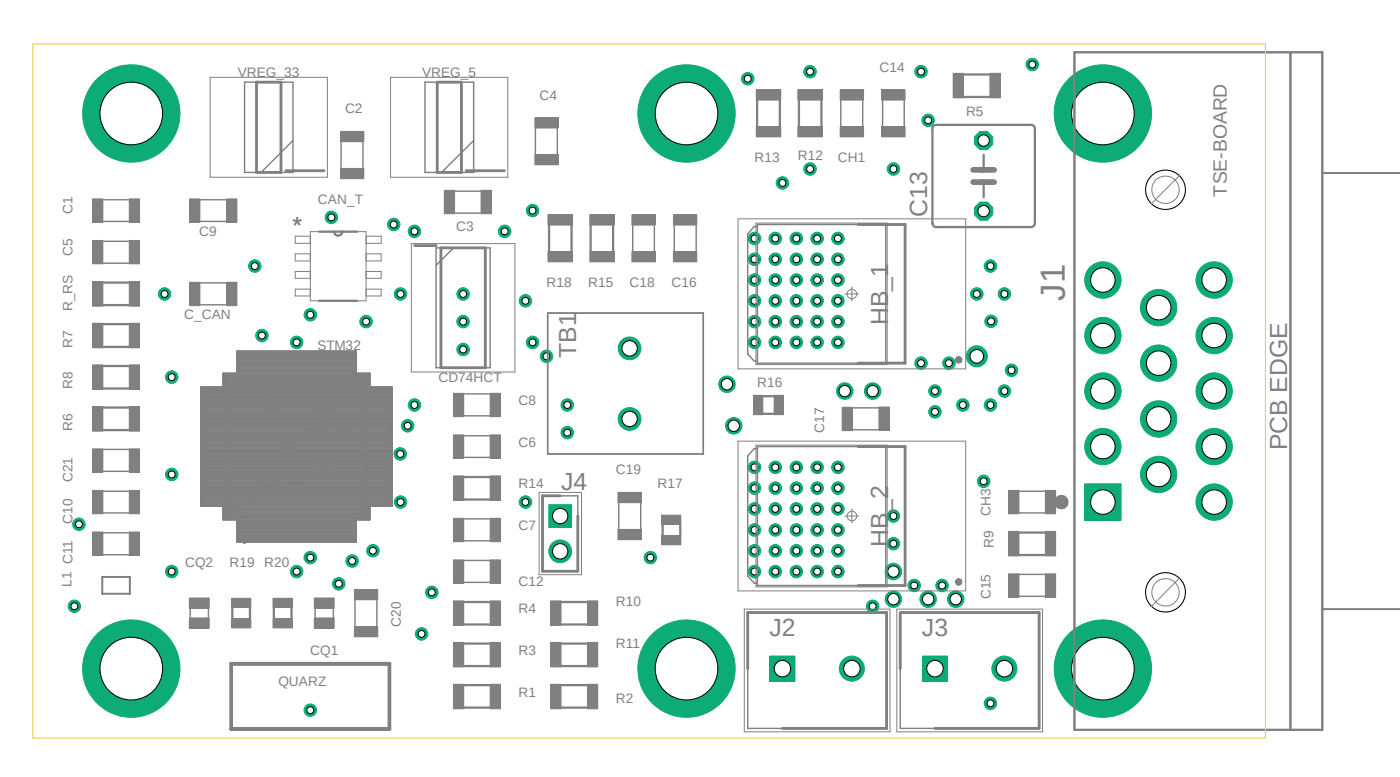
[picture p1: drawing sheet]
<svg xmlns="http://www.w3.org/2000/svg" width="208mm" height="116mm" viewBox="0 0 208 116" stroke-linecap="round" stroke-linejoin="round" font-family="sans-serif">
<defs><g id="words">
<text font-size="5.2" fill="#808080" x="158.4" y="44.7" transform="rotate(-90 158.4 44.7)">J1</text>
<g font-size="3.7" fill="#808080">
<text x="43.5" y="34.7">*</text>
<text x="137.9" y="32.2" transform="rotate(-90 137.9 32.2)">C13</text>
<text x="85.7" y="53.3" transform="rotate(-90 85.7 53.3)">TB1</text>
<text x="132.1" y="48.3" transform="rotate(-90 132.1 48.3)">HB_1</text>
<text x="191.4" y="67" transform="rotate(-90 191.4 67)">PCB EDGE</text>
<text x="83.5" y="72.9">J4</text>
<text x="132.1" y="81.3" transform="rotate(-90 132.1 81.3)">HB_2</text>
<text x="114.4" y="94.6">J2</text>
<text x="137.1" y="94.6">J3</text>
</g>
<text font-size="2.9" fill="#808080" x="182.5" y="29.2" transform="rotate(-90 182.5 29.2)">TSE-BOARD</text>
<g font-size="2" fill="#808080">
<text x="35.4" y="11.4">VREG_33</text>
<text x="62.8" y="11.4">VREG_5</text>
<text x="130.8" y="10.7">C14</text>
<text x="51.3" y="16.9">C2</text>
<text x="80.2" y="14.8">C4</text>
<text x="143.7" y="17.3">R5</text>
<text x="118.7" y="23.8">R12</text>
<text x="112.2" y="24.1">R13</text>
<text x="124.6" y="24.1">CH1</text>
<text x="10.8" y="31.9" transform="rotate(-90 10.8 31.9)">C1</text>
<text x="29.6" y="35.1">C9</text>
<text x="47.3" y="30.4">CAN_T</text>
<text x="67.9" y="34.4">C3</text>
<text x="10.8" y="38.1" transform="rotate(-90 10.8 38.1)">C5</text>
<text x="10.8" y="46.3" transform="rotate(-90 10.8 46.3)">R_RS</text>
<text x="27.4" y="47.5">C_CAN</text>
<text x="81.3" y="42.7">R18</text>
<text x="87.5" y="42.7">R15</text>
<text x="93.7" y="42.7">C18</text>
<text x="99.9" y="42.7">C16</text>
<text x="10.8" y="51.7" transform="rotate(-90 10.8 51.7)">R7</text>
<text x="47.2" y="52">STM32</text>
<text x="10.8" y="57.9" transform="rotate(-90 10.8 57.9)">R8</text>
<text x="65.2" y="56.8">CD74HCT</text>
<text x="112.6" y="57.5">R16</text>
<text x="10.8" y="64.1" transform="rotate(-90 10.8 64.1)">R6</text>
<text x="77.1" y="60.2">C8</text>
<text x="122.6" y="64.3" transform="rotate(-90 122.6 64.3)">C17</text>
<text x="10.8" y="71.7" transform="rotate(-90 10.8 71.7)">C21</text>
<text x="77.1" y="66.4">C6</text>
<text x="91.6" y="70.6">C19</text>
<text x="10.8" y="77.9" transform="rotate(-90 10.8 77.9)">C10</text>
<text x="77.1" y="72.6">R14</text>
<text x="97.8" y="72.6">R17</text>
<text x="147.3" y="76.7" transform="rotate(-90 147.3 76.7)">CH3</text>
<text x="77.1" y="78.8">C7</text>
<text x="147.8" y="81.4" transform="rotate(-90 147.8 81.4)">R9</text>
<text x="10.6" y="87.3" transform="rotate(-90 10.6 87.3)">L1 C11</text>
<text x="27.5" y="84.4">CQ2</text>
<text x="34.1" y="84.4">R19 R20</text>
<text x="77.1" y="87.1">C12</text>
<text x="147.3" y="89.1" transform="rotate(-90 147.3 89.1)">C15</text>
<text x="59.6" y="93.2" transform="rotate(-90 59.6 93.2)">C20</text>
<text x="77.1" y="91.2">R4</text>
<text x="91.6" y="90.2">R10</text>
<text x="46.2" y="97.4">CQ1</text>
<text x="77.1" y="97.4">R3</text>
<text x="91.6" y="96.3">R11</text>
<text x="41.4" y="102.1">QUARZ</text>
<text x="77.1" y="103.6">R1</text>
<text x="91.6" y="104.6">R2</text>
</g>
</g></defs>
<path d="M207.4 0l-207.5 115.2M-.1 .5l207.2 115.1" fill="none" stroke="#fff" stroke-width=".15"/>
<circle cx="19.5" cy="16.9" r="7.2" fill="#0dab76"/>
<circle cx="19.5" cy="16.9" r="7.2" fill="none" stroke="#0dab76" stroke-width=".15"/>
<circle cx="19.5" cy="16.9" r="4.7" fill="#fff"/>
<circle cx="19.5" cy="16.9" r="4.7" fill="none" stroke="#000" stroke-width=".15"/>
<circle cx="102.1" cy="16.9" r="7.2" fill="#0dab76"/>
<circle cx="102.1" cy="16.9" r="7.2" fill="none" stroke="#0dab76" stroke-width=".15"/>
<circle cx="102.1" cy="16.9" r="4.7" fill="#fff"/>
<circle cx="102.1" cy="16.9" r="4.7" fill="none" stroke="#000" stroke-width=".15"/>
<circle cx="164.1" cy="16.9" r="7.2" fill="#0dab76"/>
<circle cx="164.1" cy="16.9" r="7.2" fill="none" stroke="#0dab76" stroke-width=".15"/>
<circle cx="164.1" cy="16.9" r="4.7" fill="#fff"/>
<circle cx="164.1" cy="16.9" r="4.7" fill="none" stroke="#000" stroke-width=".15"/>
<circle cx="19.5" cy="99.4" r="7.2" fill="#0dab76"/>
<circle cx="19.5" cy="99.4" r="7.2" fill="none" stroke="#0dab76" stroke-width=".15"/>
<circle cx="19.5" cy="99.4" r="4.7" fill="#fff"/>
<circle cx="19.5" cy="99.4" r="4.7" fill="none" stroke="#000" stroke-width=".15"/>
<circle cx="102.1" cy="99.4" r="7.2" fill="#0dab76"/>
<circle cx="102.1" cy="99.4" r="7.2" fill="none" stroke="#0dab76" stroke-width=".15"/>
<circle cx="102.1" cy="99.4" r="4.7" fill="#fff"/>
<circle cx="102.1" cy="99.4" r="4.7" fill="none" stroke="#000" stroke-width=".15"/>
<circle cx="164.1" cy="99.4" r="7.2" fill="#0dab76"/>
<circle cx="164.1" cy="99.4" r="7.2" fill="none" stroke="#0dab76" stroke-width=".15"/>
<circle cx="164.1" cy="99.4" r="4.7" fill="#fff"/>
<circle cx="164.1" cy="99.4" r="4.7" fill="none" stroke="#000" stroke-width=".15"/>
<circle cx="11.7" cy="78" r=".93" fill="#0dab76"/>
<circle cx="11.7" cy="78" r=".93" fill="none" stroke="#0dab76" stroke-width=".15"/>
<circle cx="11.7" cy="78" r=".51" fill="#fff"/>
<circle cx="11.7" cy="78" r=".51" fill="none" stroke="#000" stroke-width=".15"/>
<circle cx="36.7" cy="73.1" r=".93" fill="#0dab76"/>
<circle cx="36.7" cy="73.1" r=".93" fill="none" stroke="#0dab76" stroke-width=".15"/>
<circle cx="36.7" cy="73.1" r=".51" fill="#fff"/>
<circle cx="36.7" cy="73.1" r=".51" fill="none" stroke="#000" stroke-width=".15"/>
<circle cx="50.4" cy="86.8" r=".93" fill="#0dab76"/>
<circle cx="50.4" cy="86.8" r=".93" fill="none" stroke="#0dab76" stroke-width=".15"/>
<circle cx="50.4" cy="86.8" r=".51" fill="#fff"/>
<circle cx="50.4" cy="86.8" r=".51" fill="none" stroke="#000" stroke-width=".15"/>
<circle cx="61.7" cy="60.2" r=".93" fill="#0dab76"/>
<circle cx="61.7" cy="60.2" r=".93" fill="none" stroke="#0dab76" stroke-width=".15"/>
<circle cx="61.6" cy="60.2" r=".51" fill="#fff"/>
<circle cx="61.6" cy="60.2" r=".51" fill="none" stroke="#000" stroke-width=".15"/>
<circle cx="145.3" cy="53" r="1.56" fill="#0dab76"/>
<circle cx="145.3" cy="53" r="1.56" fill="none" stroke="#0dab76" stroke-width=".15"/>
<circle cx="145.3" cy="53" r="1.01" fill="#fff"/>
<circle cx="145.3" cy="53" r="1.01" fill="none" stroke="#000" stroke-width=".15"/>
<circle cx="129.8" cy="58.2" r="1.23" fill="#0dab76"/>
<circle cx="129.8" cy="58.2" r="1.23" fill="none" stroke="#0dab76" stroke-width=".15"/>
<circle cx="129.8" cy="58.2" r=".85" fill="#fff"/>
<circle cx="129.8" cy="58.2" r=".85" fill="none" stroke="#000" stroke-width=".15"/>
<circle cx="125.7" cy="58.2" r="1.23" fill="#0dab76"/>
<circle cx="125.7" cy="58.2" r="1.23" fill="none" stroke="#0dab76" stroke-width=".15"/>
<circle cx="125.7" cy="58.2" r=".85" fill="#fff"/>
<circle cx="125.7" cy="58.2" r=".85" fill="none" stroke="#000" stroke-width=".15"/>
<circle cx="132.9" cy="89.1" r="1.23" fill="#0dab76"/>
<circle cx="132.9" cy="89.1" r="1.23" fill="none" stroke="#0dab76" stroke-width=".15"/>
<circle cx="132.9" cy="89.1" r=".85" fill="#fff"/>
<circle cx="132.9" cy="89.1" r=".85" fill="none" stroke="#000" stroke-width=".15"/>
<circle cx="138.1" cy="89.1" r="1.23" fill="#0dab76"/>
<circle cx="138.1" cy="89.1" r="1.23" fill="none" stroke="#0dab76" stroke-width=".15"/>
<circle cx="138.1" cy="89.1" r=".85" fill="#fff"/>
<circle cx="138.1" cy="89.1" r=".85" fill="none" stroke="#000" stroke-width=".15"/>
<circle cx="142.2" cy="89.1" r="1.23" fill="#0dab76"/>
<circle cx="142.2" cy="89.1" r="1.23" fill="none" stroke="#0dab76" stroke-width=".15"/>
<circle cx="142.2" cy="89.1" r=".85" fill="#fff"/>
<circle cx="142.2" cy="89.1" r=".85" fill="none" stroke="#000" stroke-width=".15"/>
<circle cx="109.1" cy="63.3" r="1.23" fill="#0dab76"/>
<circle cx="109.1" cy="63.3" r="1.23" fill="none" stroke="#0dab76" stroke-width=".15"/>
<circle cx="109.1" cy="63.3" r=".85" fill="#fff"/>
<circle cx="109.1" cy="63.3" r=".85" fill="none" stroke="#000" stroke-width=".15"/>
<circle cx="108.1" cy="57.1" r="1.23" fill="#0dab76"/>
<circle cx="108.1" cy="57.1" r="1.23" fill="none" stroke="#0dab76" stroke-width=".15"/>
<circle cx="108.1" cy="57.1" r=".85" fill="#fff"/>
<circle cx="108.1" cy="57.1" r=".85" fill="none" stroke="#000" stroke-width=".15"/>
<circle cx="132.9" cy="85" r="1.23" fill="#0dab76"/>
<circle cx="132.9" cy="85" r="1.23" fill="none" stroke="#0dab76" stroke-width=".15"/>
<circle cx="132.9" cy="85" r=".85" fill="#fff"/>
<circle cx="132.9" cy="85" r=".85" fill="none" stroke="#000" stroke-width=".15"/>
<circle cx="96.7" cy="82.9" r=".93" fill="#0dab76"/>
<circle cx="96.7" cy="82.9" r=".93" fill="none" stroke="#0dab76" stroke-width=".15"/>
<circle cx="96.7" cy="82.9" r=".51" fill="#fff"/>
<circle cx="96.7" cy="82.9" r=".51" fill="none" stroke="#000" stroke-width=".15"/>
<circle cx="78.2" cy="74.7" r=".93" fill="#0dab76"/>
<circle cx="78.2" cy="74.7" r=".93" fill="none" stroke="#0dab76" stroke-width=".15"/>
<circle cx="78.2" cy="74.7" r=".51" fill="#fff"/>
<circle cx="78.2" cy="74.7" r=".51" fill="none" stroke="#000" stroke-width=".15"/>
<circle cx="84.4" cy="64.3" r=".93" fill="#0dab76"/>
<circle cx="84.4" cy="64.3" r=".93" fill="none" stroke="#0dab76" stroke-width=".15"/>
<circle cx="84.4" cy="64.3" r=".51" fill="#fff"/>
<circle cx="84.4" cy="64.3" r=".51" fill="none" stroke="#000" stroke-width=".15"/>
<circle cx="143.2" cy="60.2" r=".93" fill="#0dab76"/>
<circle cx="143.2" cy="60.2" r=".93" fill="none" stroke="#0dab76" stroke-width=".15"/>
<circle cx="143.2" cy="60.2" r=".51" fill="#fff"/>
<circle cx="143.2" cy="60.2" r=".51" fill="none" stroke="#000" stroke-width=".15"/>
<circle cx="147.3" cy="60.2" r=".93" fill="#0dab76"/>
<circle cx="147.3" cy="60.2" r=".93" fill="none" stroke="#0dab76" stroke-width=".15"/>
<circle cx="147.3" cy="60.2" r=".51" fill="#fff"/>
<circle cx="147.3" cy="60.2" r=".51" fill="none" stroke="#000" stroke-width=".15"/>
<circle cx="149.4" cy="58.2" r=".93" fill="#0dab76"/>
<circle cx="149.4" cy="58.2" r=".93" fill="none" stroke="#0dab76" stroke-width=".15"/>
<circle cx="149.4" cy="58.2" r=".51" fill="#fff"/>
<circle cx="149.4" cy="58.2" r=".51" fill="none" stroke="#000" stroke-width=".15"/>
<circle cx="137" cy="54" r=".93" fill="#0dab76"/>
<circle cx="137" cy="54" r=".93" fill="none" stroke="#0dab76" stroke-width=".15"/>
<circle cx="137" cy="54" r=".51" fill="#fff"/>
<circle cx="137" cy="54" r=".51" fill="none" stroke="#000" stroke-width=".15"/>
<circle cx="141.2" cy="54" r=".93" fill="#0dab76"/>
<circle cx="141.2" cy="54" r=".93" fill="none" stroke="#0dab76" stroke-width=".15"/>
<circle cx="141.1" cy="54" r=".51" fill="#fff"/>
<circle cx="141.1" cy="54" r=".51" fill="none" stroke="#000" stroke-width=".15"/>
<circle cx="132.9" cy="80.8" r=".93" fill="#0dab76"/>
<circle cx="132.9" cy="80.8" r=".93" fill="none" stroke="#0dab76" stroke-width=".15"/>
<circle cx="132.9" cy="80.8" r=".51" fill="#fff"/>
<circle cx="132.9" cy="80.8" r=".51" fill="none" stroke="#000" stroke-width=".15"/>
<circle cx="132.9" cy="76.7" r=".93" fill="#0dab76"/>
<circle cx="132.9" cy="76.7" r=".93" fill="none" stroke="#0dab76" stroke-width=".15"/>
<circle cx="132.9" cy="76.7" r=".51" fill="#fff"/>
<circle cx="132.9" cy="76.7" r=".51" fill="none" stroke="#000" stroke-width=".15"/>
<circle cx="140.1" cy="87.1" r=".93" fill="#0dab76"/>
<circle cx="140.1" cy="87.1" r=".93" fill="none" stroke="#0dab76" stroke-width=".15"/>
<circle cx="140.1" cy="87.1" r=".51" fill="#fff"/>
<circle cx="140.1" cy="87.1" r=".51" fill="none" stroke="#000" stroke-width=".15"/>
<circle cx="136" cy="87.1" r=".93" fill="#0dab76"/>
<circle cx="136" cy="87.1" r=".93" fill="none" stroke="#0dab76" stroke-width=".15"/>
<circle cx="136" cy="87.1" r=".51" fill="#fff"/>
<circle cx="136" cy="87.1" r=".51" fill="none" stroke="#000" stroke-width=".15"/>
<circle cx="139.1" cy="61.2" r=".93" fill="#0dab76"/>
<circle cx="139.1" cy="61.2" r=".93" fill="none" stroke="#0dab76" stroke-width=".15"/>
<circle cx="139.1" cy="61.2" r=".51" fill="#fff"/>
<circle cx="139.1" cy="61.2" r=".51" fill="none" stroke="#000" stroke-width=".15"/>
<circle cx="150.5" cy="55.1" r=".93" fill="#0dab76"/>
<circle cx="150.5" cy="55.1" r=".93" fill="none" stroke="#0dab76" stroke-width=".15"/>
<circle cx="150.5" cy="55.1" r=".51" fill="#fff"/>
<circle cx="150.5" cy="55.1" r=".51" fill="none" stroke="#000" stroke-width=".15"/>
<circle cx="129.8" cy="90.2" r=".93" fill="#0dab76"/>
<circle cx="129.8" cy="90.2" r=".93" fill="none" stroke="#0dab76" stroke-width=".15"/>
<circle cx="129.8" cy="90.2" r=".51" fill="#fff"/>
<circle cx="129.8" cy="90.2" r=".51" fill="none" stroke="#000" stroke-width=".15"/>
<circle cx="44.1" cy="50.9" r=".93" fill="#0dab76"/>
<circle cx="44.1" cy="50.9" r=".93" fill="none" stroke="#0dab76" stroke-width=".15"/>
<circle cx="44.1" cy="50.9" r=".51" fill="#fff"/>
<circle cx="44.1" cy="50.9" r=".51" fill="none" stroke="#000" stroke-width=".15"/>
<circle cx="46.2" cy="46.8" r=".93" fill="#0dab76"/>
<circle cx="46.2" cy="46.8" r=".93" fill="none" stroke="#0dab76" stroke-width=".15"/>
<circle cx="46.2" cy="46.8" r=".51" fill="#fff"/>
<circle cx="46.2" cy="46.8" r=".51" fill="none" stroke="#000" stroke-width=".15"/>
<circle cx="43.1" cy="66.4" r=".93" fill="#0dab76"/>
<circle cx="43.1" cy="66.4" r=".93" fill="none" stroke="#0dab76" stroke-width=".15"/>
<circle cx="43.1" cy="66.4" r=".51" fill="#fff"/>
<circle cx="43.1" cy="66.4" r=".51" fill="none" stroke="#000" stroke-width=".15"/>
<circle cx="44.1" cy="72.6" r=".93" fill="#0dab76"/>
<circle cx="44.1" cy="72.6" r=".93" fill="none" stroke="#0dab76" stroke-width=".15"/>
<circle cx="44.1" cy="72.6" r=".51" fill="#fff"/>
<circle cx="44.1" cy="72.6" r=".51" fill="none" stroke="#000" stroke-width=".15"/>
<circle cx="40" cy="60.2" r=".93" fill="#0dab76"/>
<circle cx="40" cy="60.2" r=".93" fill="none" stroke="#0dab76" stroke-width=".15"/>
<circle cx="40" cy="60.2" r=".51" fill="#fff"/>
<circle cx="40" cy="60.2" r=".51" fill="none" stroke="#000" stroke-width=".15"/>
<circle cx="48.2" cy="68.5" r=".93" fill="#0dab76"/>
<circle cx="48.2" cy="68.5" r=".93" fill="none" stroke="#0dab76" stroke-width=".15"/>
<circle cx="48.2" cy="68.5" r=".51" fill="#fff"/>
<circle cx="48.2" cy="68.5" r=".51" fill="none" stroke="#000" stroke-width=".15"/>
<circle cx="61.7" cy="34.4" r=".93" fill="#0dab76"/>
<circle cx="61.7" cy="34.4" r=".93" fill="none" stroke="#0dab76" stroke-width=".15"/>
<circle cx="61.6" cy="34.4" r=".51" fill="#fff"/>
<circle cx="61.6" cy="34.4" r=".51" fill="none" stroke="#000" stroke-width=".15"/>
<circle cx="153.6" cy="9.6" r=".93" fill="#0dab76"/>
<circle cx="153.6" cy="9.6" r=".93" fill="none" stroke="#0dab76" stroke-width=".15"/>
<circle cx="153.6" cy="9.6" r=".51" fill="#fff"/>
<circle cx="153.6" cy="9.6" r=".51" fill="none" stroke="#000" stroke-width=".15"/>
<circle cx="58.6" cy="33.4" r=".93" fill="#0dab76"/>
<circle cx="58.6" cy="33.4" r=".93" fill="none" stroke="#0dab76" stroke-width=".15"/>
<circle cx="58.6" cy="33.4" r=".51" fill="#fff"/>
<circle cx="58.6" cy="33.4" r=".51" fill="none" stroke="#000" stroke-width=".15"/>
<circle cx="137" cy="10.7" r=".93" fill="#0dab76"/>
<circle cx="137" cy="10.7" r=".93" fill="none" stroke="#0dab76" stroke-width=".15"/>
<circle cx="137" cy="10.7" r=".51" fill="#fff"/>
<circle cx="137" cy="10.7" r=".51" fill="none" stroke="#000" stroke-width=".15"/>
<circle cx="78.2" cy="44.7" r=".93" fill="#0dab76"/>
<circle cx="78.2" cy="44.7" r=".93" fill="none" stroke="#0dab76" stroke-width=".15"/>
<circle cx="78.2" cy="44.7" r=".51" fill="#fff"/>
<circle cx="78.2" cy="44.7" r=".51" fill="none" stroke="#000" stroke-width=".15"/>
<circle cx="120.5" cy="10.7" r=".93" fill="#0dab76"/>
<circle cx="120.5" cy="10.7" r=".93" fill="none" stroke="#0dab76" stroke-width=".15"/>
<circle cx="120.5" cy="10.7" r=".51" fill="#fff"/>
<circle cx="120.5" cy="10.7" r=".51" fill="none" stroke="#000" stroke-width=".15"/>
<circle cx="79.2" cy="50.9" r=".93" fill="#0dab76"/>
<circle cx="79.2" cy="50.9" r=".93" fill="none" stroke="#0dab76" stroke-width=".15"/>
<circle cx="79.2" cy="50.9" r=".51" fill="#fff"/>
<circle cx="79.2" cy="50.9" r=".51" fill="none" stroke="#000" stroke-width=".15"/>
<circle cx="68.9" cy="52" r=".93" fill="#0dab76"/>
<circle cx="68.9" cy="52" r=".93" fill="none" stroke="#0dab76" stroke-width=".15"/>
<circle cx="68.9" cy="52" r=".51" fill="#fff"/>
<circle cx="68.9" cy="52" r=".51" fill="none" stroke="#000" stroke-width=".15"/>
<circle cx="111.2" cy="11.7" r=".93" fill="#0dab76"/>
<circle cx="111.2" cy="11.7" r=".93" fill="none" stroke="#0dab76" stroke-width=".15"/>
<circle cx="111.2" cy="11.7" r=".51" fill="#fff"/>
<circle cx="111.2" cy="11.7" r=".51" fill="none" stroke="#000" stroke-width=".15"/>
<circle cx="68.9" cy="47.8" r=".93" fill="#0dab76"/>
<circle cx="68.9" cy="47.8" r=".93" fill="none" stroke="#0dab76" stroke-width=".15"/>
<circle cx="68.9" cy="47.8" r=".51" fill="#fff"/>
<circle cx="68.9" cy="47.8" r=".51" fill="none" stroke="#000" stroke-width=".15"/>
<circle cx="81.3" cy="53" r=".93" fill="#0dab76"/>
<circle cx="81.3" cy="53" r=".93" fill="none" stroke="#0dab76" stroke-width=".15"/>
<circle cx="81.3" cy="53" r=".51" fill="#fff"/>
<circle cx="81.3" cy="53" r=".51" fill="none" stroke="#000" stroke-width=".15"/>
<circle cx="132.9" cy="25.1" r=".93" fill="#0dab76"/>
<circle cx="132.9" cy="25.1" r=".93" fill="none" stroke="#0dab76" stroke-width=".15"/>
<circle cx="132.9" cy="25.1" r=".51" fill="#fff"/>
<circle cx="132.9" cy="25.1" r=".51" fill="none" stroke="#000" stroke-width=".15"/>
<circle cx="147.3" cy="39.6" r=".93" fill="#0dab76"/>
<circle cx="147.3" cy="39.6" r=".93" fill="none" stroke="#0dab76" stroke-width=".15"/>
<circle cx="147.3" cy="39.6" r=".51" fill="#fff"/>
<circle cx="147.3" cy="39.6" r=".51" fill="none" stroke="#000" stroke-width=".15"/>
<circle cx="79.2" cy="31.3" r=".93" fill="#0dab76"/>
<circle cx="79.2" cy="31.3" r=".93" fill="none" stroke="#0dab76" stroke-width=".15"/>
<circle cx="79.2" cy="31.3" r=".51" fill="#fff"/>
<circle cx="79.2" cy="31.3" r=".51" fill="none" stroke="#000" stroke-width=".15"/>
<circle cx="60.6" cy="63.3" r=".93" fill="#0dab76"/>
<circle cx="60.6" cy="63.3" r=".93" fill="none" stroke="#0dab76" stroke-width=".15"/>
<circle cx="60.6" cy="63.3" r=".51" fill="#fff"/>
<circle cx="60.6" cy="63.3" r=".51" fill="none" stroke="#000" stroke-width=".15"/>
<circle cx="146.3" cy="71.6" r=".93" fill="#0dab76"/>
<circle cx="146.3" cy="71.6" r=".93" fill="none" stroke="#0dab76" stroke-width=".15"/>
<circle cx="146.3" cy="71.6" r=".51" fill="#fff"/>
<circle cx="146.3" cy="71.6" r=".51" fill="none" stroke="#000" stroke-width=".15"/>
<circle cx="46.2" cy="105.6" r=".93" fill="#0dab76"/>
<circle cx="46.2" cy="105.6" r=".93" fill="none" stroke="#0dab76" stroke-width=".15"/>
<circle cx="46.2" cy="105.6" r=".51" fill="#fff"/>
<circle cx="46.2" cy="105.6" r=".51" fill="none" stroke="#000" stroke-width=".15"/>
<circle cx="147.3" cy="104.6" r=".93" fill="#0dab76"/>
<circle cx="147.3" cy="104.6" r=".93" fill="none" stroke="#0dab76" stroke-width=".15"/>
<circle cx="147.3" cy="104.6" r=".51" fill="#fff"/>
<circle cx="147.3" cy="104.6" r=".51" fill="none" stroke="#000" stroke-width=".15"/>
<circle cx="75.1" cy="34.4" r=".93" fill="#0dab76"/>
<circle cx="75.1" cy="34.4" r=".93" fill="none" stroke="#0dab76" stroke-width=".15"/>
<circle cx="75.1" cy="34.4" r=".51" fill="#fff"/>
<circle cx="75.1" cy="34.4" r=".51" fill="none" stroke="#000" stroke-width=".15"/>
<circle cx="138.1" cy="17.9" r=".93" fill="#0dab76"/>
<circle cx="138.1" cy="17.9" r=".93" fill="none" stroke="#0dab76" stroke-width=".15"/>
<circle cx="138.1" cy="17.9" r=".51" fill="#fff"/>
<circle cx="138.1" cy="17.9" r=".51" fill="none" stroke="#000" stroke-width=".15"/>
<circle cx="116.4" cy="27.2" r=".93" fill="#0dab76"/>
<circle cx="116.4" cy="27.2" r=".93" fill="none" stroke="#0dab76" stroke-width=".15"/>
<circle cx="116.4" cy="27.2" r=".51" fill="#fff"/>
<circle cx="116.4" cy="27.2" r=".51" fill="none" stroke="#000" stroke-width=".15"/>
<circle cx="139.1" cy="58.2" r=".93" fill="#0dab76"/>
<circle cx="139.1" cy="58.2" r=".93" fill="none" stroke="#0dab76" stroke-width=".15"/>
<circle cx="139.1" cy="58.2" r=".51" fill="#fff"/>
<circle cx="139.1" cy="58.2" r=".51" fill="none" stroke="#000" stroke-width=".15"/>
<circle cx="120.5" cy="25.1" r=".93" fill="#0dab76"/>
<circle cx="120.5" cy="25.1" r=".93" fill="none" stroke="#0dab76" stroke-width=".15"/>
<circle cx="120.5" cy="25.1" r=".51" fill="#fff"/>
<circle cx="120.5" cy="25.1" r=".51" fill="none" stroke="#000" stroke-width=".15"/>
<circle cx="147.4" cy="47.8" r=".93" fill="#0dab76"/>
<circle cx="147.4" cy="47.8" r=".93" fill="none" stroke="#0dab76" stroke-width=".15"/>
<circle cx="147.4" cy="47.8" r=".51" fill="#fff"/>
<circle cx="147.4" cy="47.8" r=".51" fill="none" stroke="#000" stroke-width=".15"/>
<circle cx="112.2" cy="35.5" r=".93" fill="#0dab76"/>
<circle cx="112.2" cy="35.5" r=".93" fill="none" stroke="#0dab76" stroke-width=".15"/>
<circle cx="112.2" cy="35.5" r=".51" fill="#fff"/>
<circle cx="112.2" cy="35.5" r=".51" fill="none" stroke="#000" stroke-width=".15"/>
<circle cx="112.2" cy="38.6" r=".93" fill="#0dab76"/>
<circle cx="112.2" cy="38.6" r=".93" fill="none" stroke="#0dab76" stroke-width=".15"/>
<circle cx="112.2" cy="38.6" r=".51" fill="#fff"/>
<circle cx="112.2" cy="38.6" r=".51" fill="none" stroke="#000" stroke-width=".15"/>
<circle cx="112.2" cy="41.6" r=".93" fill="#0dab76"/>
<circle cx="112.2" cy="41.6" r=".93" fill="none" stroke="#0dab76" stroke-width=".15"/>
<circle cx="112.2" cy="41.6" r=".51" fill="#fff"/>
<circle cx="112.2" cy="41.6" r=".51" fill="none" stroke="#000" stroke-width=".15"/>
<circle cx="112.2" cy="44.7" r=".93" fill="#0dab76"/>
<circle cx="112.2" cy="44.7" r=".93" fill="none" stroke="#0dab76" stroke-width=".15"/>
<circle cx="112.2" cy="44.7" r=".51" fill="#fff"/>
<circle cx="112.2" cy="44.7" r=".51" fill="none" stroke="#000" stroke-width=".15"/>
<circle cx="112.2" cy="47.8" r=".93" fill="#0dab76"/>
<circle cx="112.2" cy="47.8" r=".93" fill="none" stroke="#0dab76" stroke-width=".15"/>
<circle cx="112.2" cy="47.8" r=".51" fill="#fff"/>
<circle cx="112.2" cy="47.8" r=".51" fill="none" stroke="#000" stroke-width=".15"/>
<circle cx="112.2" cy="50.9" r=".93" fill="#0dab76"/>
<circle cx="112.2" cy="50.9" r=".93" fill="none" stroke="#0dab76" stroke-width=".15"/>
<circle cx="112.2" cy="50.9" r=".51" fill="#fff"/>
<circle cx="112.2" cy="50.9" r=".51" fill="none" stroke="#000" stroke-width=".15"/>
<circle cx="124.6" cy="35.5" r=".93" fill="#0dab76"/>
<circle cx="124.6" cy="35.5" r=".93" fill="none" stroke="#0dab76" stroke-width=".15"/>
<circle cx="124.6" cy="35.5" r=".51" fill="#fff"/>
<circle cx="124.6" cy="35.5" r=".51" fill="none" stroke="#000" stroke-width=".15"/>
<circle cx="124.6" cy="38.6" r=".93" fill="#0dab76"/>
<circle cx="124.6" cy="38.6" r=".93" fill="none" stroke="#0dab76" stroke-width=".15"/>
<circle cx="124.6" cy="38.6" r=".51" fill="#fff"/>
<circle cx="124.6" cy="38.6" r=".51" fill="none" stroke="#000" stroke-width=".15"/>
<circle cx="124.6" cy="41.6" r=".93" fill="#0dab76"/>
<circle cx="124.6" cy="41.6" r=".93" fill="none" stroke="#0dab76" stroke-width=".15"/>
<circle cx="124.6" cy="41.6" r=".51" fill="#fff"/>
<circle cx="124.6" cy="41.6" r=".51" fill="none" stroke="#000" stroke-width=".15"/>
<circle cx="124.6" cy="44.7" r=".93" fill="#0dab76"/>
<circle cx="124.6" cy="44.7" r=".93" fill="none" stroke="#0dab76" stroke-width=".15"/>
<circle cx="124.6" cy="44.7" r=".51" fill="#fff"/>
<circle cx="124.6" cy="44.7" r=".51" fill="none" stroke="#000" stroke-width=".15"/>
<circle cx="124.6" cy="47.8" r=".93" fill="#0dab76"/>
<circle cx="124.6" cy="47.8" r=".93" fill="none" stroke="#0dab76" stroke-width=".15"/>
<circle cx="124.6" cy="47.8" r=".51" fill="#fff"/>
<circle cx="124.6" cy="47.8" r=".51" fill="none" stroke="#000" stroke-width=".15"/>
<circle cx="124.6" cy="50.9" r=".93" fill="#0dab76"/>
<circle cx="124.6" cy="50.9" r=".93" fill="none" stroke="#0dab76" stroke-width=".15"/>
<circle cx="124.6" cy="50.9" r=".51" fill="#fff"/>
<circle cx="124.6" cy="50.9" r=".51" fill="none" stroke="#000" stroke-width=".15"/>
<circle cx="121.6" cy="35.5" r=".93" fill="#0dab76"/>
<circle cx="121.6" cy="35.5" r=".93" fill="none" stroke="#0dab76" stroke-width=".15"/>
<circle cx="121.5" cy="35.5" r=".51" fill="#fff"/>
<circle cx="121.5" cy="35.5" r=".51" fill="none" stroke="#000" stroke-width=".15"/>
<circle cx="121.6" cy="38.6" r=".93" fill="#0dab76"/>
<circle cx="121.6" cy="38.6" r=".93" fill="none" stroke="#0dab76" stroke-width=".15"/>
<circle cx="121.5" cy="38.6" r=".51" fill="#fff"/>
<circle cx="121.5" cy="38.6" r=".51" fill="none" stroke="#000" stroke-width=".15"/>
<circle cx="121.6" cy="41.6" r=".93" fill="#0dab76"/>
<circle cx="121.6" cy="41.6" r=".93" fill="none" stroke="#0dab76" stroke-width=".15"/>
<circle cx="121.5" cy="41.6" r=".51" fill="#fff"/>
<circle cx="121.5" cy="41.6" r=".51" fill="none" stroke="#000" stroke-width=".15"/>
<circle cx="121.6" cy="44.7" r=".93" fill="#0dab76"/>
<circle cx="121.6" cy="44.7" r=".93" fill="none" stroke="#0dab76" stroke-width=".15"/>
<circle cx="121.5" cy="44.7" r=".51" fill="#fff"/>
<circle cx="121.5" cy="44.7" r=".51" fill="none" stroke="#000" stroke-width=".15"/>
<circle cx="121.6" cy="47.8" r=".93" fill="#0dab76"/>
<circle cx="121.6" cy="47.8" r=".93" fill="none" stroke="#0dab76" stroke-width=".15"/>
<circle cx="121.5" cy="47.8" r=".51" fill="#fff"/>
<circle cx="121.5" cy="47.8" r=".51" fill="none" stroke="#000" stroke-width=".15"/>
<circle cx="121.6" cy="50.9" r=".93" fill="#0dab76"/>
<circle cx="121.6" cy="50.9" r=".93" fill="none" stroke="#0dab76" stroke-width=".15"/>
<circle cx="121.5" cy="50.9" r=".51" fill="#fff"/>
<circle cx="121.5" cy="50.9" r=".51" fill="none" stroke="#000" stroke-width=".15"/>
<circle cx="118.5" cy="35.5" r=".93" fill="#0dab76"/>
<circle cx="118.5" cy="35.5" r=".93" fill="none" stroke="#0dab76" stroke-width=".15"/>
<circle cx="118.5" cy="35.5" r=".51" fill="#fff"/>
<circle cx="118.5" cy="35.5" r=".51" fill="none" stroke="#000" stroke-width=".15"/>
<circle cx="118.5" cy="38.6" r=".93" fill="#0dab76"/>
<circle cx="118.5" cy="38.6" r=".93" fill="none" stroke="#0dab76" stroke-width=".15"/>
<circle cx="118.5" cy="38.6" r=".51" fill="#fff"/>
<circle cx="118.5" cy="38.6" r=".51" fill="none" stroke="#000" stroke-width=".15"/>
<circle cx="118.5" cy="41.6" r=".93" fill="#0dab76"/>
<circle cx="118.5" cy="41.6" r=".93" fill="none" stroke="#0dab76" stroke-width=".15"/>
<circle cx="118.5" cy="41.6" r=".51" fill="#fff"/>
<circle cx="118.5" cy="41.6" r=".51" fill="none" stroke="#000" stroke-width=".15"/>
<circle cx="118.5" cy="44.7" r=".93" fill="#0dab76"/>
<circle cx="118.5" cy="44.7" r=".93" fill="none" stroke="#0dab76" stroke-width=".15"/>
<circle cx="118.5" cy="44.7" r=".51" fill="#fff"/>
<circle cx="118.5" cy="44.7" r=".51" fill="none" stroke="#000" stroke-width=".15"/>
<circle cx="118.5" cy="47.8" r=".93" fill="#0dab76"/>
<circle cx="118.5" cy="47.8" r=".93" fill="none" stroke="#0dab76" stroke-width=".15"/>
<circle cx="118.5" cy="47.8" r=".51" fill="#fff"/>
<circle cx="118.5" cy="47.8" r=".51" fill="none" stroke="#000" stroke-width=".15"/>
<circle cx="118.5" cy="50.9" r=".93" fill="#0dab76"/>
<circle cx="118.5" cy="50.9" r=".93" fill="none" stroke="#0dab76" stroke-width=".15"/>
<circle cx="118.5" cy="50.9" r=".51" fill="#fff"/>
<circle cx="118.5" cy="50.9" r=".51" fill="none" stroke="#000" stroke-width=".15"/>
<circle cx="115.3" cy="35.5" r=".93" fill="#0dab76"/>
<circle cx="115.3" cy="35.5" r=".93" fill="none" stroke="#0dab76" stroke-width=".15"/>
<circle cx="115.3" cy="35.5" r=".51" fill="#fff"/>
<circle cx="115.3" cy="35.5" r=".51" fill="none" stroke="#000" stroke-width=".15"/>
<circle cx="115.3" cy="38.6" r=".93" fill="#0dab76"/>
<circle cx="115.3" cy="38.6" r=".93" fill="none" stroke="#0dab76" stroke-width=".15"/>
<circle cx="115.3" cy="38.6" r=".51" fill="#fff"/>
<circle cx="115.3" cy="38.6" r=".51" fill="none" stroke="#000" stroke-width=".15"/>
<circle cx="115.3" cy="41.6" r=".93" fill="#0dab76"/>
<circle cx="115.3" cy="41.6" r=".93" fill="none" stroke="#0dab76" stroke-width=".15"/>
<circle cx="115.3" cy="41.6" r=".51" fill="#fff"/>
<circle cx="115.3" cy="41.6" r=".51" fill="none" stroke="#000" stroke-width=".15"/>
<circle cx="115.3" cy="44.7" r=".93" fill="#0dab76"/>
<circle cx="115.3" cy="44.7" r=".93" fill="none" stroke="#0dab76" stroke-width=".15"/>
<circle cx="115.3" cy="44.7" r=".51" fill="#fff"/>
<circle cx="115.3" cy="44.7" r=".51" fill="none" stroke="#000" stroke-width=".15"/>
<circle cx="115.3" cy="47.8" r=".93" fill="#0dab76"/>
<circle cx="115.3" cy="47.8" r=".93" fill="none" stroke="#0dab76" stroke-width=".15"/>
<circle cx="115.3" cy="47.8" r=".51" fill="#fff"/>
<circle cx="115.3" cy="47.8" r=".51" fill="none" stroke="#000" stroke-width=".15"/>
<circle cx="115.3" cy="50.9" r=".93" fill="#0dab76"/>
<circle cx="115.3" cy="50.9" r=".93" fill="none" stroke="#0dab76" stroke-width=".15"/>
<circle cx="115.3" cy="50.9" r=".51" fill="#fff"/>
<circle cx="115.3" cy="50.9" r=".51" fill="none" stroke="#000" stroke-width=".15"/>
<circle cx="112.2" cy="69.5" r=".93" fill="#0dab76"/>
<circle cx="112.2" cy="69.5" r=".93" fill="none" stroke="#0dab76" stroke-width=".15"/>
<circle cx="112.2" cy="69.5" r=".51" fill="#fff"/>
<circle cx="112.2" cy="69.5" r=".51" fill="none" stroke="#000" stroke-width=".15"/>
<circle cx="112.2" cy="72.6" r=".93" fill="#0dab76"/>
<circle cx="112.2" cy="72.6" r=".93" fill="none" stroke="#0dab76" stroke-width=".15"/>
<circle cx="112.2" cy="72.6" r=".51" fill="#fff"/>
<circle cx="112.2" cy="72.6" r=".51" fill="none" stroke="#000" stroke-width=".15"/>
<circle cx="112.2" cy="75.7" r=".93" fill="#0dab76"/>
<circle cx="112.2" cy="75.7" r=".93" fill="none" stroke="#0dab76" stroke-width=".15"/>
<circle cx="112.2" cy="75.7" r=".51" fill="#fff"/>
<circle cx="112.2" cy="75.7" r=".51" fill="none" stroke="#000" stroke-width=".15"/>
<circle cx="112.2" cy="78.8" r=".93" fill="#0dab76"/>
<circle cx="112.2" cy="78.8" r=".93" fill="none" stroke="#0dab76" stroke-width=".15"/>
<circle cx="112.2" cy="78.8" r=".51" fill="#fff"/>
<circle cx="112.2" cy="78.8" r=".51" fill="none" stroke="#000" stroke-width=".15"/>
<circle cx="112.2" cy="81.9" r=".93" fill="#0dab76"/>
<circle cx="112.2" cy="81.9" r=".93" fill="none" stroke="#0dab76" stroke-width=".15"/>
<circle cx="112.2" cy="81.9" r=".51" fill="#fff"/>
<circle cx="112.2" cy="81.9" r=".51" fill="none" stroke="#000" stroke-width=".15"/>
<circle cx="112.2" cy="85" r=".93" fill="#0dab76"/>
<circle cx="112.2" cy="85" r=".93" fill="none" stroke="#0dab76" stroke-width=".15"/>
<circle cx="112.2" cy="85" r=".51" fill="#fff"/>
<circle cx="112.2" cy="85" r=".51" fill="none" stroke="#000" stroke-width=".15"/>
<circle cx="124.6" cy="69.5" r=".93" fill="#0dab76"/>
<circle cx="124.6" cy="69.5" r=".93" fill="none" stroke="#0dab76" stroke-width=".15"/>
<circle cx="124.6" cy="69.5" r=".51" fill="#fff"/>
<circle cx="124.6" cy="69.5" r=".51" fill="none" stroke="#000" stroke-width=".15"/>
<circle cx="124.6" cy="72.6" r=".93" fill="#0dab76"/>
<circle cx="124.6" cy="72.6" r=".93" fill="none" stroke="#0dab76" stroke-width=".15"/>
<circle cx="124.6" cy="72.6" r=".51" fill="#fff"/>
<circle cx="124.6" cy="72.6" r=".51" fill="none" stroke="#000" stroke-width=".15"/>
<circle cx="124.6" cy="75.7" r=".93" fill="#0dab76"/>
<circle cx="124.6" cy="75.7" r=".93" fill="none" stroke="#0dab76" stroke-width=".15"/>
<circle cx="124.6" cy="75.7" r=".51" fill="#fff"/>
<circle cx="124.6" cy="75.7" r=".51" fill="none" stroke="#000" stroke-width=".15"/>
<circle cx="124.6" cy="78.8" r=".93" fill="#0dab76"/>
<circle cx="124.6" cy="78.8" r=".93" fill="none" stroke="#0dab76" stroke-width=".15"/>
<circle cx="124.6" cy="78.8" r=".51" fill="#fff"/>
<circle cx="124.6" cy="78.8" r=".51" fill="none" stroke="#000" stroke-width=".15"/>
<circle cx="124.6" cy="81.9" r=".93" fill="#0dab76"/>
<circle cx="124.6" cy="81.9" r=".93" fill="none" stroke="#0dab76" stroke-width=".15"/>
<circle cx="124.6" cy="81.9" r=".51" fill="#fff"/>
<circle cx="124.6" cy="81.9" r=".51" fill="none" stroke="#000" stroke-width=".15"/>
<circle cx="124.6" cy="85" r=".93" fill="#0dab76"/>
<circle cx="124.6" cy="85" r=".93" fill="none" stroke="#0dab76" stroke-width=".15"/>
<circle cx="124.6" cy="85" r=".51" fill="#fff"/>
<circle cx="124.6" cy="85" r=".51" fill="none" stroke="#000" stroke-width=".15"/>
<circle cx="121.6" cy="69.5" r=".93" fill="#0dab76"/>
<circle cx="121.6" cy="69.5" r=".93" fill="none" stroke="#0dab76" stroke-width=".15"/>
<circle cx="121.5" cy="69.5" r=".51" fill="#fff"/>
<circle cx="121.5" cy="69.5" r=".51" fill="none" stroke="#000" stroke-width=".15"/>
<circle cx="121.6" cy="72.6" r=".93" fill="#0dab76"/>
<circle cx="121.6" cy="72.6" r=".93" fill="none" stroke="#0dab76" stroke-width=".15"/>
<circle cx="121.5" cy="72.6" r=".51" fill="#fff"/>
<circle cx="121.5" cy="72.6" r=".51" fill="none" stroke="#000" stroke-width=".15"/>
<circle cx="121.6" cy="75.7" r=".93" fill="#0dab76"/>
<circle cx="121.6" cy="75.7" r=".93" fill="none" stroke="#0dab76" stroke-width=".15"/>
<circle cx="121.5" cy="75.7" r=".51" fill="#fff"/>
<circle cx="121.5" cy="75.7" r=".51" fill="none" stroke="#000" stroke-width=".15"/>
<circle cx="121.6" cy="78.8" r=".93" fill="#0dab76"/>
<circle cx="121.6" cy="78.8" r=".93" fill="none" stroke="#0dab76" stroke-width=".15"/>
<circle cx="121.5" cy="78.8" r=".51" fill="#fff"/>
<circle cx="121.5" cy="78.8" r=".51" fill="none" stroke="#000" stroke-width=".15"/>
<circle cx="121.6" cy="81.9" r=".93" fill="#0dab76"/>
<circle cx="121.6" cy="81.9" r=".93" fill="none" stroke="#0dab76" stroke-width=".15"/>
<circle cx="121.5" cy="81.9" r=".51" fill="#fff"/>
<circle cx="121.5" cy="81.9" r=".51" fill="none" stroke="#000" stroke-width=".15"/>
<circle cx="121.6" cy="85" r=".93" fill="#0dab76"/>
<circle cx="121.6" cy="85" r=".93" fill="none" stroke="#0dab76" stroke-width=".15"/>
<circle cx="121.5" cy="85" r=".51" fill="#fff"/>
<circle cx="121.5" cy="85" r=".51" fill="none" stroke="#000" stroke-width=".15"/>
<circle cx="118.5" cy="69.5" r=".93" fill="#0dab76"/>
<circle cx="118.5" cy="69.5" r=".93" fill="none" stroke="#0dab76" stroke-width=".15"/>
<circle cx="118.5" cy="69.5" r=".51" fill="#fff"/>
<circle cx="118.5" cy="69.5" r=".51" fill="none" stroke="#000" stroke-width=".15"/>
<circle cx="118.5" cy="72.6" r=".93" fill="#0dab76"/>
<circle cx="118.5" cy="72.6" r=".93" fill="none" stroke="#0dab76" stroke-width=".15"/>
<circle cx="118.5" cy="72.6" r=".51" fill="#fff"/>
<circle cx="118.5" cy="72.6" r=".51" fill="none" stroke="#000" stroke-width=".15"/>
<circle cx="118.5" cy="75.7" r=".93" fill="#0dab76"/>
<circle cx="118.5" cy="75.7" r=".93" fill="none" stroke="#0dab76" stroke-width=".15"/>
<circle cx="118.5" cy="75.7" r=".51" fill="#fff"/>
<circle cx="118.5" cy="75.7" r=".51" fill="none" stroke="#000" stroke-width=".15"/>
<circle cx="118.5" cy="78.8" r=".93" fill="#0dab76"/>
<circle cx="118.5" cy="78.8" r=".93" fill="none" stroke="#0dab76" stroke-width=".15"/>
<circle cx="118.5" cy="78.8" r=".51" fill="#fff"/>
<circle cx="118.5" cy="78.8" r=".51" fill="none" stroke="#000" stroke-width=".15"/>
<circle cx="118.5" cy="81.9" r=".93" fill="#0dab76"/>
<circle cx="118.5" cy="81.9" r=".93" fill="none" stroke="#0dab76" stroke-width=".15"/>
<circle cx="118.5" cy="81.9" r=".51" fill="#fff"/>
<circle cx="118.5" cy="81.9" r=".51" fill="none" stroke="#000" stroke-width=".15"/>
<circle cx="118.5" cy="85" r=".93" fill="#0dab76"/>
<circle cx="118.5" cy="85" r=".93" fill="none" stroke="#0dab76" stroke-width=".15"/>
<circle cx="118.5" cy="85" r=".51" fill="#fff"/>
<circle cx="118.5" cy="85" r=".51" fill="none" stroke="#000" stroke-width=".15"/>
<circle cx="115.3" cy="69.5" r=".93" fill="#0dab76"/>
<circle cx="115.3" cy="69.5" r=".93" fill="none" stroke="#0dab76" stroke-width=".15"/>
<circle cx="115.3" cy="69.5" r=".51" fill="#fff"/>
<circle cx="115.3" cy="69.5" r=".51" fill="none" stroke="#000" stroke-width=".15"/>
<circle cx="115.3" cy="72.6" r=".93" fill="#0dab76"/>
<circle cx="115.3" cy="72.6" r=".93" fill="none" stroke="#0dab76" stroke-width=".15"/>
<circle cx="115.3" cy="72.6" r=".51" fill="#fff"/>
<circle cx="115.3" cy="72.6" r=".51" fill="none" stroke="#000" stroke-width=".15"/>
<circle cx="115.3" cy="75.7" r=".93" fill="#0dab76"/>
<circle cx="115.3" cy="75.7" r=".93" fill="none" stroke="#0dab76" stroke-width=".15"/>
<circle cx="115.3" cy="75.7" r=".51" fill="#fff"/>
<circle cx="115.3" cy="75.7" r=".51" fill="none" stroke="#000" stroke-width=".15"/>
<circle cx="115.3" cy="78.8" r=".93" fill="#0dab76"/>
<circle cx="115.3" cy="78.8" r=".93" fill="none" stroke="#0dab76" stroke-width=".15"/>
<circle cx="115.3" cy="78.8" r=".51" fill="#fff"/>
<circle cx="115.3" cy="78.8" r=".51" fill="none" stroke="#000" stroke-width=".15"/>
<circle cx="115.3" cy="81.9" r=".93" fill="#0dab76"/>
<circle cx="115.3" cy="81.9" r=".93" fill="none" stroke="#0dab76" stroke-width=".15"/>
<circle cx="115.3" cy="81.9" r=".51" fill="#fff"/>
<circle cx="115.3" cy="81.9" r=".51" fill="none" stroke="#000" stroke-width=".15"/>
<circle cx="115.3" cy="85" r=".93" fill="#0dab76"/>
<circle cx="115.3" cy="85" r=".93" fill="none" stroke="#0dab76" stroke-width=".15"/>
<circle cx="115.3" cy="85" r=".51" fill="#fff"/>
<circle cx="115.3" cy="85" r=".51" fill="none" stroke="#000" stroke-width=".15"/>
<circle cx="48.2" cy="61.2" r=".93" fill="#0dab76"/>
<circle cx="48.2" cy="61.2" r=".93" fill="none" stroke="#0dab76" stroke-width=".15"/>
<circle cx="48.2" cy="61.2" r=".51" fill="#fff"/>
<circle cx="48.2" cy="61.2" r=".51" fill="none" stroke="#000" stroke-width=".15"/>
<circle cx="54.5" cy="47.8" r=".93" fill="#0dab76"/>
<circle cx="54.5" cy="47.8" r=".93" fill="none" stroke="#0dab76" stroke-width=".15"/>
<circle cx="54.5" cy="47.8" r=".51" fill="#fff"/>
<circle cx="54.5" cy="47.8" r=".51" fill="none" stroke="#000" stroke-width=".15"/>
<circle cx="47.2" cy="64.3" r=".93" fill="#0dab76"/>
<circle cx="47.2" cy="64.3" r=".93" fill="none" stroke="#0dab76" stroke-width=".15"/>
<circle cx="47.2" cy="64.3" r=".51" fill="#fff"/>
<circle cx="47.2" cy="64.3" r=".51" fill="none" stroke="#000" stroke-width=".15"/>
<circle cx="59.6" cy="43.7" r=".93" fill="#0dab76"/>
<circle cx="59.6" cy="43.7" r=".93" fill="none" stroke="#0dab76" stroke-width=".15"/>
<circle cx="59.6" cy="43.7" r=".51" fill="#fff"/>
<circle cx="59.6" cy="43.7" r=".51" fill="none" stroke="#000" stroke-width=".15"/>
<circle cx="51.3" cy="64.3" r=".93" fill="#0dab76"/>
<circle cx="51.3" cy="64.3" r=".93" fill="none" stroke="#0dab76" stroke-width=".15"/>
<circle cx="51.3" cy="64.3" r=".51" fill="#fff"/>
<circle cx="51.3" cy="64.3" r=".51" fill="none" stroke="#000" stroke-width=".15"/>
<circle cx="68.9" cy="43.7" r=".93" fill="#0dab76"/>
<circle cx="68.9" cy="43.7" r=".93" fill="none" stroke="#0dab76" stroke-width=".15"/>
<circle cx="68.9" cy="43.7" r=".51" fill="#fff"/>
<circle cx="68.9" cy="43.7" r=".51" fill="none" stroke="#000" stroke-width=".15"/>
<circle cx="52.4" cy="83.4" r=".93" fill="#0dab76"/>
<circle cx="52.4" cy="83.4" r=".93" fill="none" stroke="#0dab76" stroke-width=".15"/>
<circle cx="52.4" cy="83.4" r=".51" fill="#fff"/>
<circle cx="52.4" cy="83.4" r=".51" fill="none" stroke="#000" stroke-width=".15"/>
<circle cx="62.7" cy="94.3" r=".93" fill="#0dab76"/>
<circle cx="62.7" cy="94.3" r=".93" fill="none" stroke="#0dab76" stroke-width=".15"/>
<circle cx="62.7" cy="94.3" r=".51" fill="#fff"/>
<circle cx="62.7" cy="94.3" r=".51" fill="none" stroke="#000" stroke-width=".15"/>
<circle cx="11.1" cy="90.2" r=".93" fill="#0dab76"/>
<circle cx="11.1" cy="90.2" r=".93" fill="none" stroke="#0dab76" stroke-width=".15"/>
<circle cx="11.1" cy="90.2" r=".51" fill="#fff"/>
<circle cx="11.1" cy="90.2" r=".51" fill="none" stroke="#000" stroke-width=".15"/>
<circle cx="40" cy="71.6" r=".93" fill="#0dab76"/>
<circle cx="40" cy="71.6" r=".93" fill="none" stroke="#0dab76" stroke-width=".15"/>
<circle cx="40" cy="71.6" r=".51" fill="#fff"/>
<circle cx="40" cy="71.6" r=".51" fill="none" stroke="#000" stroke-width=".15"/>
<circle cx="25.5" cy="56.1" r=".93" fill="#0dab76"/>
<circle cx="25.5" cy="56.1" r=".93" fill="none" stroke="#0dab76" stroke-width=".15"/>
<circle cx="25.5" cy="56.1" r=".51" fill="#fff"/>
<circle cx="25.5" cy="56.1" r=".51" fill="none" stroke="#000" stroke-width=".15"/>
<circle cx="39" cy="49.9" r=".93" fill="#0dab76"/>
<circle cx="39" cy="49.9" r=".93" fill="none" stroke="#0dab76" stroke-width=".15"/>
<circle cx="39" cy="49.9" r=".51" fill="#fff"/>
<circle cx="39" cy="49.9" r=".51" fill="none" stroke="#000" stroke-width=".15"/>
<circle cx="37.9" cy="39.6" r=".93" fill="#0dab76"/>
<circle cx="37.9" cy="39.6" r=".93" fill="none" stroke="#0dab76" stroke-width=".15"/>
<circle cx="37.9" cy="39.6" r=".51" fill="#fff"/>
<circle cx="37.9" cy="39.6" r=".51" fill="none" stroke="#000" stroke-width=".15"/>
<circle cx="55.5" cy="81.9" r=".93" fill="#0dab76"/>
<circle cx="55.5" cy="81.9" r=".93" fill="none" stroke="#0dab76" stroke-width=".15"/>
<circle cx="55.5" cy="81.9" r=".51" fill="#fff"/>
<circle cx="55.5" cy="81.9" r=".51" fill="none" stroke="#000" stroke-width=".15"/>
<circle cx="64.2" cy="88.1" r=".93" fill="#0dab76"/>
<circle cx="64.2" cy="88.1" r=".93" fill="none" stroke="#0dab76" stroke-width=".15"/>
<circle cx="64.2" cy="88.1" r=".51" fill="#fff"/>
<circle cx="64.2" cy="88.1" r=".51" fill="none" stroke="#000" stroke-width=".15"/>
<circle cx="46.2" cy="82.9" r=".93" fill="#0dab76"/>
<circle cx="46.2" cy="82.9" r=".93" fill="none" stroke="#0dab76" stroke-width=".15"/>
<circle cx="46.2" cy="82.9" r=".51" fill="#fff"/>
<circle cx="46.2" cy="82.9" r=".51" fill="none" stroke="#000" stroke-width=".15"/>
<circle cx="25.5" cy="70.6" r=".93" fill="#0dab76"/>
<circle cx="25.5" cy="70.6" r=".93" fill="none" stroke="#0dab76" stroke-width=".15"/>
<circle cx="25.5" cy="70.6" r=".51" fill="#fff"/>
<circle cx="25.5" cy="70.6" r=".51" fill="none" stroke="#000" stroke-width=".15"/>
<circle cx="59.6" cy="74.7" r=".93" fill="#0dab76"/>
<circle cx="59.6" cy="74.7" r=".93" fill="none" stroke="#0dab76" stroke-width=".15"/>
<circle cx="59.6" cy="74.7" r=".51" fill="#fff"/>
<circle cx="59.6" cy="74.7" r=".51" fill="none" stroke="#000" stroke-width=".15"/>
<circle cx="24.5" cy="43.7" r=".93" fill="#0dab76"/>
<circle cx="24.5" cy="43.7" r=".93" fill="none" stroke="#0dab76" stroke-width=".15"/>
<circle cx="24.5" cy="43.7" r=".51" fill="#fff"/>
<circle cx="24.5" cy="43.7" r=".51" fill="none" stroke="#000" stroke-width=".15"/>
<circle cx="49.3" cy="32.3" r=".93" fill="#0dab76"/>
<circle cx="49.3" cy="32.3" r=".93" fill="none" stroke="#0dab76" stroke-width=".15"/>
<circle cx="49.3" cy="32.3" r=".51" fill="#fff"/>
<circle cx="49.3" cy="32.3" r=".51" fill="none" stroke="#000" stroke-width=".15"/>
<circle cx="59.5" cy="67.5" r=".93" fill="#0dab76"/>
<circle cx="59.5" cy="67.5" r=".93" fill="none" stroke="#0dab76" stroke-width=".15"/>
<circle cx="59.5" cy="67.5" r=".51" fill="#fff"/>
<circle cx="59.5" cy="67.5" r=".51" fill="none" stroke="#000" stroke-width=".15"/>
<circle cx="84.4" cy="60.2" r=".93" fill="#0dab76"/>
<circle cx="84.4" cy="60.2" r=".93" fill="none" stroke="#0dab76" stroke-width=".15"/>
<circle cx="84.4" cy="60.2" r=".51" fill="#fff"/>
<circle cx="84.4" cy="60.2" r=".51" fill="none" stroke="#000" stroke-width=".15"/>
<circle cx="44.1" cy="85" r=".93" fill="#0dab76"/>
<circle cx="44.1" cy="85" r=".93" fill="none" stroke="#0dab76" stroke-width=".15"/>
<circle cx="44.1" cy="85" r=".51" fill="#fff"/>
<circle cx="44.1" cy="85" r=".51" fill="none" stroke="#000" stroke-width=".15"/>
<circle cx="25.5" cy="85" r=".93" fill="#0dab76"/>
<circle cx="25.5" cy="85" r=".93" fill="none" stroke="#0dab76" stroke-width=".15"/>
<circle cx="25.5" cy="85" r=".51" fill="#fff"/>
<circle cx="25.5" cy="85" r=".51" fill="none" stroke="#000" stroke-width=".15"/>
<circle cx="145.3" cy="43.7" r=".93" fill="#0dab76"/>
<circle cx="145.3" cy="43.7" r=".93" fill="none" stroke="#0dab76" stroke-width=".15"/>
<circle cx="145.3" cy="43.7" r=".51" fill="#fff"/>
<circle cx="145.3" cy="43.7" r=".51" fill="none" stroke="#000" stroke-width=".15"/>
<circle cx="149.4" cy="43.7" r=".93" fill="#0dab76"/>
<circle cx="149.4" cy="43.7" r=".93" fill="none" stroke="#0dab76" stroke-width=".15"/>
<circle cx="149.4" cy="43.7" r=".51" fill="#fff"/>
<circle cx="149.4" cy="43.7" r=".51" fill="none" stroke="#000" stroke-width=".15"/>
<path d="M138.9 18.7l.3-.1h14.2a.51 .51 0 0 1 .5 .5v14.1a.58 .58 0 0 1-.5 .6h-14.2a.58 .58 0 0 1-.5-.6v-14.1zM47.5 34.4h5.6M49.7 34.4a.64 .64 0 0 0 .6 .7 .64 .64 0 0 0 .6-.7M146.3 23v2.3M146.3 27.1v2.2M47.5 44.7h5.6" fill="none" stroke="#808080" stroke-width=".34"/>
<path d="M144.8 27.1h3.1M144.8 25.3h3.1" fill="none" stroke="#808080" stroke-width=".85"/>
<path d="M61.7 36.5h3.2M65.6 36.9h6.6v17.8h-6.6zM127.6 33.4h7v20.6h-7M127.6 66.4h7v20.7h-7" fill="none" stroke="#808080" stroke-width=".42"/>
<g fill="none" stroke="#808080" stroke-width=".15">
<circle cx="126.7" cy="43.7" r=".72"/>
<circle cx="126.7" cy="76.7" r=".72"/>
</g>
<path d="M159.8 7.8h36.9v100.7h-36.9z" fill="none" stroke="#808080" stroke-width=".3"/>
<circle cx="157.9" cy="74.7" r="1.02" fill="#808080"/>
<g fill="none" stroke="#808080" stroke-width=".15">
<path d="M29.9 59.3h.6v.8h-.6zM29.9 60h.6M29.9 59.9h.6M29.9 59.8h.6M29.9 59.7h.6M29.9 59.6h.6M29.9 59.5h.6M29.9 59.4h.6M29.9 59.3h.6M44.3 52.3h.7v.5h-.7zM44.3 52.7h.7M44.3 52.6h.7"/>
<path d="M44.3 52.5h.7M44.3 52.4h.7M44.3 52.3h.7M29.9 69.6h.6v.8h-.6zM29.9 60.1h.6M29.9 70.4h.6M29.9 70.3h.6M29.9 70.2h.6M29.9 70.1h.6M29.9 70h.6M29.9 69.9h.6M29.9 69.8h.6"/>
<path d="M29.9 69.7h.6M57.8 70.6h.5v.8h-.5zM57.8 60.4h.5v.7h-.5zM57.8 71.4h.5M57.8 71.3h.5M57.8 71.2h.5M57.8 71.1h.5M57.8 71h.5M57.8 70.9h.5M57.8 70.8h.5M57.8 70.7h.5M57.8 61.1h.5"/>
<path d="M57.8 61h.5M57.8 60.9h.5M57.8 60.8h.5M57.8 60.7h.5M57.8 60.6h.5M57.8 60.5h.5M57.8 60.4h.5M45.3 80h.8v.5h-.8zM45.3 80.5h.8M45.3 80.4h.8M45.3 80.3h.8M45.3 80.2h.8"/>
<path d="M45.3 80.1h.8"/>
<circle cx="157.9" cy="74.7" r="1.02"/>
</g>
<path d="M192 7.8v100.7" fill="none" stroke="#808080" stroke-width=".3"/>
<path d="M34.4 98.7h23.5M34.4 108.4h23.5" fill="none" stroke="#808080" stroke-width=".55"/>
<path d="M35.4 55.8h-1.9v1.8M52.9 55.8h1.8v1.8M33.5 75.2v1.8h1.9M54.7 75.2v1.8h-1.8M36.3 80.4h.2v.2l-.2 .1z" fill="none" stroke="#808080" stroke-width=".34"/>
<path d="M38.2 12.2h3.6v13.4h-3.6zM65 12.2h3.6v13.4h-3.6zM42.5 25.4h5.7M69.4 25.4h5.6M83.3 73.7h-2.6v11.2h5.3v-8.2M111.2 99.4v-8.3h20.7v17.2h-15.5M133.9 99.4v-8.3h20.7v17.2h-15.5" fill="none" stroke="#808080" stroke-width=".42"/>
<path d="M15.3 32.9h4M15.3 29.7h4M81.5 46.6h23.1v20.9h-23.1z" fill="none" stroke="#808080" stroke-width=".21"/>
<path d="M19.2 29.6h1.6v3.4h-1.6z" fill-rule="evenodd" fill="#808080"/>
<path d="M19.2 29.6h1.6v3.4h-1.6z" fill="none" stroke="#808080" stroke-width=".15"/>
<path d="M13.8 29.6h1.5v3.4h-1.5z" fill-rule="evenodd" fill="#808080"/>
<path d="M13.8 29.6h1.5v3.4h-1.5z" fill="none" stroke="#808080" stroke-width=".15"/>
<path d="M15.3 76.3h4M15.3 73.1h4" fill="none" stroke="#808080" stroke-width=".21"/>
<path d="M19.2 72.9h1.6v3.5h-1.6z" fill-rule="evenodd" fill="#808080"/>
<path d="M19.2 72.9h1.6v3.5h-1.6z" fill="none" stroke="#808080" stroke-width=".15"/>
<path d="M13.8 72.9h1.5v3.5h-1.5z" fill-rule="evenodd" fill="#808080"/>
<path d="M13.8 72.9h1.5v3.5h-1.5z" fill="none" stroke="#808080" stroke-width=".15"/>
<path d="M15.3 79.2h4M15.3 82.5h4" fill="none" stroke="#808080" stroke-width=".21"/>
<path d="M19.2 79.1h1.6v3.5h-1.6z" fill-rule="evenodd" fill="#808080"/>
<path d="M19.2 79.1h1.6v3.5h-1.6z" fill="none" stroke="#808080" stroke-width=".15"/>
<path d="M13.8 79.1h1.5v3.5h-1.5z" fill-rule="evenodd" fill="#808080"/>
<path d="M13.8 79.1h1.5v3.5h-1.5z" fill="none" stroke="#808080" stroke-width=".15"/>
<path d="M69 83.3h4M69 86.6h4" fill="none" stroke="#808080" stroke-width=".21"/>
<path d="M67.5 83.3h1.5v3.4h-1.5z" fill-rule="evenodd" fill="#808080"/>
<path d="M67.5 83.3h1.5v3.4h-1.5z" fill="none" stroke="#808080" stroke-width=".15"/>
<path d="M72.9 83.3h1.5v3.4h-1.5z" fill-rule="evenodd" fill="#808080"/>
<path d="M72.9 83.3h1.5v3.4h-1.5z" fill="none" stroke="#808080" stroke-width=".15"/>
<path d="M131.3 14.9v4M134.5 14.9v4" fill="none" stroke="#808080" stroke-width=".21"/>
<path d="M131.2 18.8h3.4v1.5h-3.4z" fill-rule="evenodd" fill="#808080"/>
<path d="M131.2 18.8h3.4v1.5h-3.4z" fill="none" stroke="#808080" stroke-width=".15"/>
<path d="M131.2 13.4h3.4v1.5h-3.4z" fill-rule="evenodd" fill="#808080"/>
<path d="M131.2 13.4h3.4v1.5h-3.4z" fill="none" stroke="#808080" stroke-width=".15"/>
<path d="M151.6 85.4h3.9M151.6 88.7h3.9" fill="none" stroke="#808080" stroke-width=".21"/>
<path d="M150 85.3h1.6v3.5h-1.6z" fill-rule="evenodd" fill="#808080"/>
<path d="M150 85.3h1.6v3.5h-1.6z" fill="none" stroke="#808080" stroke-width=".15"/>
<path d="M155.5 85.3h1.5v3.5h-1.5z" fill-rule="evenodd" fill="#808080"/>
<path d="M155.5 85.3h1.5v3.5h-1.5z" fill="none" stroke="#808080" stroke-width=".15"/>
<path d="M50.7 21.1v3.9M54 21.1v3.9" fill="none" stroke="#808080" stroke-width=".21"/>
<path d="M50.6 19.5h3.5v1.6h-3.5z" fill-rule="evenodd" fill="#808080"/>
<path d="M50.6 19.5h3.5v1.6h-3.5z" fill="none" stroke="#808080" stroke-width=".15"/>
<path d="M50.6 25h3.5v1.6h-3.5z" fill-rule="evenodd" fill="#808080"/>
<path d="M50.6 25h3.5v1.6h-3.5z" fill="none" stroke="#808080" stroke-width=".15"/>
<path d="M67.6 31.7h4M67.6 28.4h4" fill="none" stroke="#808080" stroke-width=".21"/>
<path d="M71.6 28.3h1.5v3.5h-1.5z" fill-rule="evenodd" fill="#808080"/>
<path d="M71.6 28.3h1.5v3.5h-1.5z" fill="none" stroke="#808080" stroke-width=".15"/>
<path d="M66.1 28.3h1.5v3.5h-1.5z" fill-rule="evenodd" fill="#808080"/>
<path d="M66.1 28.3h1.5v3.5h-1.5z" fill="none" stroke="#808080" stroke-width=".15"/>
<path d="M79.6 19v4M82.9 19v4" fill="none" stroke="#808080" stroke-width=".21"/>
<path d="M79.6 23h3.4v1.5h-3.4z" fill-rule="evenodd" fill="#808080"/>
<path d="M79.6 23h3.4v1.5h-3.4z" fill="none" stroke="#808080" stroke-width=".15"/>
<path d="M79.6 17.5h3.4v1.5h-3.4z" fill-rule="evenodd" fill="#808080"/>
<path d="M79.6 17.5h3.4v1.5h-3.4z" fill="none" stroke="#808080" stroke-width=".15"/>
<path d="M15.3 39.1h4M15.3 35.9h4" fill="none" stroke="#808080" stroke-width=".21"/>
<path d="M19.2 35.8h1.6v3.4h-1.6z" fill-rule="evenodd" fill="#808080"/>
<path d="M19.2 35.8h1.6v3.4h-1.6z" fill="none" stroke="#808080" stroke-width=".15"/>
<path d="M13.8 35.8h1.5v3.4h-1.5z" fill-rule="evenodd" fill="#808080"/>
<path d="M13.8 35.8h1.5v3.4h-1.5z" fill="none" stroke="#808080" stroke-width=".15"/>
<path d="M69 64.8h4M69 68h4" fill="none" stroke="#808080" stroke-width=".21"/>
<path d="M67.5 64.7h1.5v3.4h-1.5z" fill-rule="evenodd" fill="#808080"/>
<path d="M67.5 64.7h1.5v3.4h-1.5z" fill="none" stroke="#808080" stroke-width=".15"/>
<path d="M72.9 64.7h1.5v3.4h-1.5z" fill-rule="evenodd" fill="#808080"/>
<path d="M72.9 64.7h1.5v3.4h-1.5z" fill="none" stroke="#808080" stroke-width=".15"/>
<path d="M69 77.2h4M69 80.4h4" fill="none" stroke="#808080" stroke-width=".21"/>
<path d="M67.5 77.1h1.5v3.4h-1.5z" fill-rule="evenodd" fill="#808080"/>
<path d="M67.5 77.1h1.5v3.4h-1.5z" fill="none" stroke="#808080" stroke-width=".15"/>
<path d="M72.9 77.1h1.5v3.4h-1.5z" fill-rule="evenodd" fill="#808080"/>
<path d="M72.9 77.1h1.5v3.4h-1.5z" fill="none" stroke="#808080" stroke-width=".15"/>
<path d="M69 58.6h4M69 61.8h4" fill="none" stroke="#808080" stroke-width=".21"/>
<path d="M67.5 58.5h1.5v3.5h-1.5z" fill-rule="evenodd" fill="#808080"/>
<path d="M67.5 58.5h1.5v3.5h-1.5z" fill="none" stroke="#808080" stroke-width=".15"/>
<path d="M72.9 58.5h1.5v3.5h-1.5z" fill-rule="evenodd" fill="#808080"/>
<path d="M72.9 58.5h1.5v3.5h-1.5z" fill="none" stroke="#808080" stroke-width=".15"/>
<path d="M29.7 32.9h4M29.7 29.7h4" fill="none" stroke="#808080" stroke-width=".21"/>
<path d="M33.7 29.6h1.5v3.4h-1.5z" fill-rule="evenodd" fill="#808080"/>
<path d="M33.7 29.6h1.5v3.4h-1.5z" fill="none" stroke="#808080" stroke-width=".15"/>
<path d="M28.2 29.6h1.5v3.4h-1.5z" fill-rule="evenodd" fill="#808080"/>
<path d="M28.2 29.6h1.5v3.4h-1.5zM46.2 34.4h8.3v10.3h-8.3zM46.2 35.1h-2.3v1.1h2.3M46.2 37.7h-2.3v1.1h2.3M49.7 34.4a.64 .64 0 0 0 .6 .7 .64 .64 0 0 0 .6-.7M54.5 35.1h2.2v1.1h-2.2M54.5 37.7h2.2v1.1h-2.2M61.2 36.2h15.4v19.1h-15.4zM46.2 40.4h-2.3v1h2.3M46.2 43h-2.3v1h2.3M54.5 40.4h2.2v1h-2.2M54.5 43h2.2v1h-2.2" fill="none" stroke="#808080" stroke-width=".15"/>
<path d="M125.1 14.9v4M128.3 14.9v4M64.9 36.9h8v17.8h-8zM67.5 36.9l-2.6 2.5" fill="none" stroke="#808080" stroke-width=".21"/>
<path d="M125 18.8h3.5v1.5h-3.5z" fill-rule="evenodd" fill="#808080"/>
<path d="M125 18.8h3.5v1.5h-3.5z" fill="none" stroke="#808080" stroke-width=".15"/>
<path d="M125 13.4h3.5v1.5h-3.5z" fill-rule="evenodd" fill="#808080"/>
<path d="M125 13.4h3.5v1.5h-3.5z" fill="none" stroke="#808080" stroke-width=".15"/>
<path d="M151.6 73.1h3.9M151.6 76.3h3.9" fill="none" stroke="#808080" stroke-width=".21"/>
<path d="M150 72.9h1.6v3.5h-1.6z" fill-rule="evenodd" fill="#808080"/>
<path d="M150 72.9h1.6v3.5h-1.6z" fill="none" stroke="#808080" stroke-width=".15"/>
<path d="M155.5 72.9h1.5v3.5h-1.5z" fill-rule="evenodd" fill="#808080"/>
<path d="M155.5 72.9h1.5v3.5h-1.5z" fill="none" stroke="#808080" stroke-width=".15"/>
<path d="M46.9 90.4v1.6M49.6 90.4v1.5" fill="none" stroke="#808080" stroke-width=".21"/>
<path d="M46.8 91.9h2.9v1.5h-2.9z" fill-rule="evenodd" fill="#808080"/>
<path d="M46.8 91.9h2.9v1.5h-2.9z" fill="none" stroke="#808080" stroke-width=".15"/>
<path d="M46.8 88.9h2.9v1.6h-2.9z" fill-rule="evenodd" fill="#808080"/>
<path d="M46.8 88.9h2.9v1.6h-2.9z" fill="none" stroke="#808080" stroke-width=".15"/>
<path d="M28.3 90.4v1.6M31 90.4v1.5" fill="none" stroke="#808080" stroke-width=".21"/>
<path d="M28.2 91.9h2.9v1.5h-2.9z" fill-rule="evenodd" fill="#808080"/>
<path d="M28.2 91.9h2.9v1.5h-2.9z" fill="none" stroke="#808080" stroke-width=".15"/>
<path d="M28.2 88.9h2.9v1.6h-2.9z" fill-rule="evenodd" fill="#808080"/>
<path d="M28.2 88.9h2.9v1.6h-2.9z" fill="none" stroke="#808080" stroke-width=".15"/>
<path d="M29.7 45.3h4M29.7 42.1h4" fill="none" stroke="#808080" stroke-width=".21"/>
<path d="M33.7 42h1.5v3.5h-1.5z" fill-rule="evenodd" fill="#808080"/>
<path d="M33.7 42h1.5v3.5h-1.5z" fill="none" stroke="#808080" stroke-width=".15"/>
<path d="M28.2 42h1.5v3.5h-1.5z" fill-rule="evenodd" fill="#808080"/>
<path d="M109.8 32.5h33.9v22.3h-33.9zM112.5 33.2h19.5v21h-19.5zM28.2 42h1.5v3.5h-1.5zM125.7 43.7h2M126.7 42.7v2M109.8 65.6h33.9v22.3h-33.9zM112.5 66.2h19.5v21.1h-19.5zM125.7 76.7h2M126.7 75.7v2.1" fill="none" stroke="#808080" stroke-width=".15"/>
<path d="M112.7 33.4h19.1v20.6h-19.1zM112.7 33.7h-.5l-1 1.1v17.8l1 1.1h.5M112.7 66.4h19.1v20.7h-19.1zM112.7 66.7h-.5l-1 1.1v17.9l1 1h.5" fill="none" stroke="#808080" stroke-width=".21"/>
<path d="M159.8 7.8h36.9v100.7h-36.9zM192 7.8v100.7M196.7 25.7h11.5M196.7 90.6h11.5" fill="none" stroke="#808080" stroke-width=".3"/>
<path d="M34.4 98.7h23.5v9.7h-23.5z" fill="none" stroke="#808080" stroke-width=".55"/>
<path d="M69 101.9h4M69 105.2h4" fill="none" stroke="#808080" stroke-width=".34"/>
<path d="M72.9 101.8h1.5v3.6h-1.5z" fill-rule="evenodd" fill="#808080"/>
<path d="M72.9 101.8h1.5v3.6h-1.5z" fill="none" stroke="#808080" stroke-width=".15"/>
<path d="M67.5 101.8h1.5v3.6h-1.5z" fill-rule="evenodd" fill="#808080"/>
<path d="M67.5 101.8h1.5v3.6h-1.5z" fill="none" stroke="#808080" stroke-width=".15"/>
<path d="M83.4 92.9h4M83.4 89.5h4" fill="none" stroke="#808080" stroke-width=".34"/>
<path d="M81.9 89.4h1.6v3.6h-1.6z" fill-rule="evenodd" fill="#808080"/>
<path d="M81.9 89.4h1.6v3.6h-1.6z" fill="none" stroke="#808080" stroke-width=".15"/>
<path d="M87.4 89.4h1.5v3.6h-1.5z" fill-rule="evenodd" fill="#808080"/>
<path d="M87.4 89.4h1.5v3.6h-1.5z" fill="none" stroke="#808080" stroke-width=".15"/>
<path d="M83.4 99h4M83.4 95.7h4" fill="none" stroke="#808080" stroke-width=".34"/>
<path d="M81.9 95.5h1.6v3.7h-1.6z" fill-rule="evenodd" fill="#808080"/>
<path d="M81.9 95.5h1.6v3.7h-1.6z" fill="none" stroke="#808080" stroke-width=".15"/>
<path d="M87.4 95.5h1.5v3.7h-1.5z" fill-rule="evenodd" fill="#808080"/>
<path d="M87.4 95.5h1.5v3.7h-1.5z" fill="none" stroke="#808080" stroke-width=".15"/>
<path d="M118.8 14.9v3.9M122.2 14.9v3.9" fill="none" stroke="#808080" stroke-width=".34"/>
<path d="M118.7 13.4h3.6v1.5h-3.6z" fill-rule="evenodd" fill="#808080"/>
<path d="M118.7 13.4h3.6v1.5h-3.6z" fill="none" stroke="#808080" stroke-width=".15"/>
<path d="M118.7 18.8h3.6v1.5h-3.6z" fill-rule="evenodd" fill="#808080"/>
<path d="M118.7 18.8h3.6v1.5h-3.6z" fill="none" stroke="#808080" stroke-width=".15"/>
<path d="M112.6 14.9v3.9M116 14.9v3.9" fill="none" stroke="#808080" stroke-width=".34"/>
<path d="M112.5 13.4h3.6v1.5h-3.6z" fill-rule="evenodd" fill="#808080"/>
<path d="M112.5 13.4h3.6v1.5h-3.6z" fill="none" stroke="#808080" stroke-width=".15"/>
<path d="M112.5 18.8h3.6v1.5h-3.6z" fill-rule="evenodd" fill="#808080"/>
<path d="M112.5 18.8h3.6v1.5h-3.6z" fill="none" stroke="#808080" stroke-width=".15"/>
<path d="M69 70.9h4M69 74.3h4" fill="none" stroke="#808080" stroke-width=".34"/>
<path d="M72.9 70.8h1.5v3.6h-1.5z" fill-rule="evenodd" fill="#808080"/>
<path d="M72.9 70.8h1.5v3.6h-1.5z" fill="none" stroke="#808080" stroke-width=".15"/>
<path d="M67.5 70.8h1.5v3.6h-1.5z" fill-rule="evenodd" fill="#808080"/>
<path d="M67.5 70.8h1.5v3.6h-1.5z" fill="none" stroke="#808080" stroke-width=".15"/>
<path d="M83.5 101.9h3.9M83.5 105.2h3.9" fill="none" stroke="#808080" stroke-width=".34"/>
<path d="M87.4 101.8h1.5v3.6h-1.5z" fill-rule="evenodd" fill="#808080"/>
<path d="M87.4 101.8h1.5v3.6h-1.5z" fill="none" stroke="#808080" stroke-width=".15"/>
<path d="M81.9 101.8h1.6v3.6h-1.6z" fill-rule="evenodd" fill="#808080"/>
<path d="M81.9 101.8h1.6v3.6h-1.6z" fill="none" stroke="#808080" stroke-width=".15"/>
<path d="M69 95.7h4M69 99h4" fill="none" stroke="#808080" stroke-width=".34"/>
<path d="M72.9 95.5h1.5v3.7h-1.5z" fill-rule="evenodd" fill="#808080"/>
<path d="M72.9 95.5h1.5v3.7h-1.5z" fill="none" stroke="#808080" stroke-width=".15"/>
<path d="M67.5 95.5h1.5v3.7h-1.5z" fill-rule="evenodd" fill="#808080"/>
<path d="M67.5 95.5h1.5v3.7h-1.5z" fill="none" stroke="#808080" stroke-width=".15"/>
<path d="M69 92.9h3.9M69 89.5h3.9" fill="none" stroke="#808080" stroke-width=".34"/>
<path d="M67.5 89.4h1.5v3.6h-1.5z" fill-rule="evenodd" fill="#808080"/>
<path d="M67.5 89.4h1.5v3.6h-1.5z" fill="none" stroke="#808080" stroke-width=".15"/>
<path d="M72.9 89.4h1.5v3.6h-1.5z" fill-rule="evenodd" fill="#808080"/>
<path d="M72.9 89.4h1.5v3.6h-1.5z" fill="none" stroke="#808080" stroke-width=".15"/>
<path d="M15.3 60.6h4M15.3 64h4" fill="none" stroke="#808080" stroke-width=".34"/>
<path d="M19.2 60.5h1.6v3.6h-1.6z" fill-rule="evenodd" fill="#808080"/>
<path d="M19.2 60.5h1.6v3.6h-1.6z" fill="none" stroke="#808080" stroke-width=".15"/>
<path d="M13.8 60.5h1.5v3.6h-1.5z" fill-rule="evenodd" fill="#808080"/>
<path d="M13.8 60.5h1.5v3.6h-1.5z" fill="none" stroke="#808080" stroke-width=".15"/>
<path d="M15.3 51.6h3.9M15.3 48.2h3.9" fill="none" stroke="#808080" stroke-width=".34"/>
<path d="M13.8 48.1h1.5v3.6h-1.5z" fill-rule="evenodd" fill="#808080"/>
<path d="M13.8 48.1h1.5v3.6h-1.5z" fill="none" stroke="#808080" stroke-width=".15"/>
<path d="M19.2 48.1h1.6v3.6h-1.6z" fill-rule="evenodd" fill="#808080"/>
<path d="M19.2 48.1h1.6v3.6h-1.6z" fill="none" stroke="#808080" stroke-width=".15"/>
<path d="M15.3 54.4h4M15.3 57.8h4" fill="none" stroke="#808080" stroke-width=".34"/>
<path d="M19.2 54.3h1.6v3.6h-1.6z" fill-rule="evenodd" fill="#808080"/>
<path d="M19.2 54.3h1.6v3.6h-1.6z" fill="none" stroke="#808080" stroke-width=".15"/>
<path d="M13.8 54.3h1.5v3.6h-1.5z" fill-rule="evenodd" fill="#808080"/>
<path d="M13.8 54.3h1.5v3.6h-1.5z" fill="none" stroke="#808080" stroke-width=".15"/>
<path d="M151.6 79.2h3.9M151.6 82.5h3.9" fill="none" stroke="#808080" stroke-width=".34"/>
<path d="M155.5 79h1.5v3.7h-1.5z" fill-rule="evenodd" fill="#808080"/>
<path d="M155.5 79h1.5v3.7h-1.5z" fill="none" stroke="#808080" stroke-width=".15"/>
<path d="M150 79h1.6v3.7h-1.6z" fill-rule="evenodd" fill="#808080"/>
<path d="M31.3 11.5h17.4v14.9h-17.4zM58.1 11.5h17.4v14.9h-17.4zM36.3 75.6h.2v.2h-.2zM150 79h1.6v3.7h-1.6z" fill="none" stroke="#808080" stroke-width=".15"/>
<g fill="none" stroke="#808080" stroke-width=".34">
<path d="M143.3 11.1h4M143.3 14.4h4M29.9 59.8h28.4M29.9 59.5h28.4M29.9 59.3h28.4M29.9 59h28.4M29.9 58.8h28.4M29.9 58.5h28.4M29.9 58.3h28.4M29.9 58h28.4M29.9 57.8h28.4M33.2 57.5h21.8"/>
<path d="M33.2 57.3h21.8M33.2 57h21.8M33.2 56.8h21.8M33.2 56.5h21.8M33.2 56.3h21.8M33.2 56h21.8M33.2 55.8h21.8M33.8 56.1h20.7v20.6h-20.7zM35.3 55.5h17.6M35.3 55.3h17.6M35.3 55h17.6M35.3 54.8h17.6"/>
<path d="M35.3 54.5h17.6M35.3 54.3h17.6M35.3 54h17.6M35.3 53.7h17.6M35.3 53.5h17.6M35.3 53.2h17.6M35.3 53h17.6M35.3 52.8h17.6M35.3 52.5h17.6M52.9 52.3v3.3h2.1v2h3.3v17.6h-3.3v2h-2.1v3.3M52.9 55.6v-3.3h-17.6v3.3h-2.1v2h-3.3v17.6h3.3v2h2.1v3.3h17.6v-3.3M29.9 75.1h28.4"/>
<path d="M29.9 74.9h28.4M29.9 74.6h28.4M29.9 74.4h28.4M29.9 74.1h28.4M29.9 73.9h28.4M29.9 73.6h28.4M29.9 73.3h28.4M29.9 73.1h28.4M29.9 72.8h28.4M29.9 72.6h28.4M29.9 72.3h28.4M29.9 72.1h28.4"/>
<path d="M29.9 71.8h28.4M29.9 71.6h28.4M29.9 71.3h28.4M29.9 71.1h28.4M29.9 70.9h28.4M29.9 70.6h28.4M29.9 70.3h28.4M29.9 70.1h28.4M29.9 69.8h28.4M29.9 69.6h28.4M29.9 69.3h28.4M29.9 69.1h28.4"/>
<path d="M29.9 68.8h28.4M29.9 68.6h28.4M29.9 68.3h28.4M29.9 68.1h28.4M29.9 67.8h28.4M29.9 67.5h28.4M29.9 67.3h28.4M29.9 67.1h28.4M29.9 66.8h28.4M29.9 66.6h28.4M29.9 66.3h28.4M29.9 66.1h28.4"/>
<path d="M29.9 65.8h28.4M29.9 65.6h28.4M29.9 65.3h28.4M29.9 65.1h28.4M29.9 64.8h28.4M29.9 64.5h28.4M29.9 64.3h28.4M29.9 64h28.4M29.9 63.8h28.4M29.9 63.6h28.4M29.9 63.3h28.4M29.9 63.1h28.4"/>
<path d="M29.9 62.8h28.4M29.9 62.6h28.4M29.9 62.3h28.4M29.9 62h28.4M29.9 61.8h28.4M29.9 61.5h28.4M29.9 61.3h28.4M29.9 61h28.4M29.9 60.8h28.4M29.9 60.5h28.4M29.9 60.3h28.4M29.9 60.1h28.4"/>
<path d="M33.2 77.1h21.8M33.2 76.9h21.8M33.2 76.6h21.8M33.2 76.4h21.8M33.2 76.1h21.8M33.2 75.8h21.8M33.2 75.6h21.8M33.2 75.3h21.8M33.8 74.1l2.6 2.6M35.3 79.9h17.6M35.3 79.6h17.6M35.3 79.4h17.6"/>
<path d="M35.3 79.1h17.6M35.3 78.9h17.6M35.3 78.6h17.6M35.3 78.4h17.6M35.3 78.1h17.6M35.3 77.9h17.6M35.3 77.6h17.6M35.3 77.4h17.6M35.3 80.4h17.6M35.3 80.1h17.6"/>
</g>
<path d="M36.4 12.2h7.2v13.4h-7.2zM63.2 12.2h7.3v13.4h-7.3zM43.6 20.9l-4.8 4.7M70.5 20.9l-4.8 4.7M81.5 46.6h23.1v20.9h-23.1z" fill="none" stroke="#808080" stroke-width=".21"/>
<path d="M147.2 10.9h1.6v3.6h-1.6z" fill-rule="evenodd" fill="#808080"/>
<path d="M147.2 10.9h1.6v3.6h-1.6z" fill="none" stroke="#808080" stroke-width=".15"/>
<path d="M141.8 10.9h1.5v3.6h-1.5z" fill-rule="evenodd" fill="#808080"/>
<path d="M141.8 10.9h1.5v3.6h-1.5z" fill="none" stroke="#808080" stroke-width=".15"/>
<path d="M15.3 42h4M15.3 45.4h4" fill="none" stroke="#808080" stroke-width=".34"/>
<path d="M19.2 41.9h1.6v3.6h-1.6z" fill-rule="evenodd" fill="#808080"/>
<path d="M19.2 41.9h1.6v3.6h-1.6z" fill="none" stroke="#808080" stroke-width=".15"/>
<path d="M13.8 41.9h1.5v3.6h-1.5z" fill-rule="evenodd" fill="#808080"/>
<path d="M13.8 41.9h1.5v3.6h-1.5z" fill="none" stroke="#808080" stroke-width=".15"/>
<path d="M100.3 33.5v4M103.6 33.5v4" fill="none" stroke="#808080" stroke-width=".21"/>
<path d="M100.2 37.4h3.4v1.5h-3.4z" fill-rule="evenodd" fill="#808080"/>
<path d="M100.2 37.4h3.4v1.5h-3.4z" fill="none" stroke="#808080" stroke-width=".15"/>
<path d="M100.2 31.9h3.4v1.6h-3.4z" fill-rule="evenodd" fill="#808080"/>
<path d="M100.2 31.9h3.4v1.6h-3.4z" fill="none" stroke="#808080" stroke-width=".15"/>
<path d="M126.8 60.6h3.9M126.8 63.9h3.9" fill="none" stroke="#808080" stroke-width=".21"/>
<path d="M125.3 60.6h1.5v3.4h-1.5z" fill-rule="evenodd" fill="#808080"/>
<path d="M125.3 60.6h1.5v3.4h-1.5z" fill="none" stroke="#808080" stroke-width=".15"/>
<path d="M130.7 60.5h1.6v3.5h-1.6z" fill-rule="evenodd" fill="#808080"/>
<path d="M130.7 60.5h1.6v3.5h-1.6z" fill="none" stroke="#808080" stroke-width=".15"/>
<path d="M94.1 33.5v4M97.3 33.5v4" fill="none" stroke="#808080" stroke-width=".21"/>
<path d="M94 31.9h3.5v1.6h-3.5z" fill-rule="evenodd" fill="#808080"/>
<path d="M94 31.9h3.5v1.6h-3.5z" fill="none" stroke="#808080" stroke-width=".15"/>
<path d="M94 37.4h3.5v1.5h-3.5z" fill-rule="evenodd" fill="#808080"/>
<path d="M94 37.4h3.5v1.5h-3.5z" fill="none" stroke="#808080" stroke-width=".15"/>
<path d="M92 74.7v4M95.3 74.7v4" fill="none" stroke="#808080" stroke-width=".21"/>
<path d="M91.9 78.7h3.5v1.5h-3.5z" fill-rule="evenodd" fill="#808080"/>
<path d="M91.9 78.7h3.5v1.5h-3.5z" fill="none" stroke="#808080" stroke-width=".15"/>
<path d="M91.9 73.2h3.5v1.5h-3.5z" fill-rule="evenodd" fill="#808080"/>
<path d="M80.2 73.2h6.3v12.3h-6.3zM91.9 73.2h3.5v1.5h-3.5zM110.7 90.6h21.7v18.2h-21.7zM133.4 90.6h21.7v18.2h-21.7z" fill="none" stroke="#808080" stroke-width=".15"/>
<path d="M80.7 73.7h5.3v11.2h-5.3zM52.8 89.2v4M56.1 89.2v4M111.2 91.1h20.7v17.2h-20.7zM133.9 91.1h20.7v17.2h-20.7z" fill="none" stroke="#808080" stroke-width=".21"/>
<path d="M52.7 87.7h3.5v1.5h-3.5z" fill-rule="evenodd" fill="#808080"/>
<path d="M52.7 87.7h3.5v1.5h-3.5z" fill="none" stroke="#808080" stroke-width=".15"/>
<path d="M52.7 93.2h3.5v1.5h-3.5z" fill-rule="evenodd" fill="#808080"/>
<path d="M52.7 93.2h3.5v1.5h-3.5z" fill="none" stroke="#808080" stroke-width=".15"/>
<path d="M87.9 33.5v3.9M91.2 33.5v3.9" fill="none" stroke="#808080" stroke-width=".34"/>
<path d="M87.7 31.9h3.7v1.6h-3.7z" fill-rule="evenodd" fill="#808080"/>
<path d="M87.7 31.9h3.7v1.6h-3.7z" fill="none" stroke="#808080" stroke-width=".15"/>
<path d="M87.7 37.4h3.7v1.5h-3.7z" fill-rule="evenodd" fill="#808080"/>
<path d="M87.7 37.4h3.7v1.5h-3.7z" fill="none" stroke="#808080" stroke-width=".15"/>
<path d="M81.7 33.5v4M85 33.5v4" fill="none" stroke="#808080" stroke-width=".34"/>
<path d="M81.5 37.4h3.6v1.5h-3.6z" fill-rule="evenodd" fill="#808080"/>
<path d="M81.5 37.4h3.6v1.5h-3.6z" fill="none" stroke="#808080" stroke-width=".15"/>
<path d="M81.5 31.9h3.6v1.6h-3.6z" fill-rule="evenodd" fill="#808080"/>
<path d="M81.5 31.9h3.6v1.6h-3.6z" fill="none" stroke="#808080" stroke-width=".15"/>
<path d="M15.3 70.1h4M15.3 66.8h4" fill="none" stroke="#808080" stroke-width=".21"/>
<path d="M19.2 66.7h1.6v3.5h-1.6z" fill-rule="evenodd" fill="#808080"/>
<path d="M19.2 66.7h1.6v3.5h-1.6z" fill="none" stroke="#808080" stroke-width=".15"/>
<path d="M13.8 66.7h1.5v3.5h-1.5z" fill-rule="evenodd" fill="#808080"/>
<path d="M13.8 66.7h1.5v3.5h-1.5z" fill="none" stroke="#808080" stroke-width=".15"/>
<path d="M15.2 85.8h4.1v2.5h-4.1z" fill="none" stroke="#808080" stroke-width=".3"/>
<path d="M34.6 90.3v1.7M37.2 90.3v1.7" fill="none" stroke="#808080" stroke-width=".34"/>
<path d="M34.4 89h2.9v1.3h-2.9z" fill-rule="evenodd" fill="#808080"/>
<path d="M34.4 89h2.9v1.3h-2.9z" fill="none" stroke="#808080" stroke-width=".15"/>
<path d="M34.4 92h2.9v1.4h-2.9z" fill-rule="evenodd" fill="#808080"/>
<path d="M34.4 92h2.9v1.4h-2.9z" fill="none" stroke="#808080" stroke-width=".15"/>
<path d="M40.7 90.3v1.7M43.4 90.3v1.7" fill="none" stroke="#808080" stroke-width=".34"/>
<path d="M40.6 89h2.9v1.3h-2.9z" fill-rule="evenodd" fill="#808080"/>
<path d="M40.6 89h2.9v1.3h-2.9z" fill="none" stroke="#808080" stroke-width=".15"/>
<path d="M40.6 92h2.9v1.4h-2.9z" fill-rule="evenodd" fill="#808080"/>
<path d="M40.6 92h2.9v1.4h-2.9z" fill="none" stroke="#808080" stroke-width=".15"/>
<path d="M113.5 58.9h1.7M113.5 61.5h1.7" fill="none" stroke="#808080" stroke-width=".34"/>
<path d="M112.1 58.8h1.4v2.9h-1.4z" fill-rule="evenodd" fill="#808080"/>
<path d="M112.1 58.8h1.4v2.9h-1.4z" fill="none" stroke="#808080" stroke-width=".15"/>
<path d="M115.2 58.8h1.3v2.9h-1.3z" fill-rule="evenodd" fill="#808080"/>
<path d="M115.2 58.8h1.3v2.9h-1.3z" fill="none" stroke="#808080" stroke-width=".15"/>
<path d="M98.6 78v1.7M101.2 78v1.7" fill="none" stroke="#808080" stroke-width=".34"/>
<path d="M98.4 76.6h2.9v1.4h-2.9z" fill-rule="evenodd" fill="#808080"/>
<path d="M98.4 76.6h2.9v1.4h-2.9z" fill="none" stroke="#808080" stroke-width=".15"/>
<path d="M98.4 79.7h2.9v1.3h-2.9z" fill-rule="evenodd" fill="#808080"/>
<path d="M98.4 79.7h2.9v1.3h-2.9z" fill="none" stroke="#808080" stroke-width=".15"/>
<path d="M142.3 53.2l.3-.2 .4 .2 .1 .3-.1 .4-.4 .1-.3-.1-.2-.4z" fill-rule="evenodd" fill="#808080"/>
<path d="M142.3 53.2l.3-.2 .4 .2 .1 .3-.1 .4-.4 .1-.3-.1-.2-.4z" fill="none" stroke="#808080" stroke-width=".15"/>
<path d="M142.3 86.2l.3-.2 .4 .2 .1 .3-.1 .4-.4 .2-.3-.2-.2-.4z" fill-rule="evenodd" fill="#808080"/>
<path d="M142.3 86.2l.3-.2 .4 .2 .1 .3-.1 .4-.4 .2-.3-.2-.2-.4z" fill="none" stroke="#808080" stroke-width=".15"/>
<circle cx="146.3" cy="31.4" r="1.46" fill="#0dab76"/>
<circle cx="146.3" cy="31.4" r="1.46" fill="none" stroke="#0dab76" stroke-width=".15"/>
<circle cx="146.3" cy="31.4" r=".85" fill="#fff"/>
<circle cx="146.3" cy="31.4" r=".85" fill="none" stroke="#000" stroke-width=".15"/>
<circle cx="146.3" cy="20.9" r="1.46" fill="#0dab76"/>
<circle cx="146.3" cy="20.9" r="1.46" fill="none" stroke="#0dab76" stroke-width=".15"/>
<circle cx="146.3" cy="20.9" r=".85" fill="#fff"/>
<circle cx="146.3" cy="20.9" r=".85" fill="none" stroke="#000" stroke-width=".15"/>
<path d="M161.3 72h5.5v5.4h-5.5z" fill-rule="evenodd" fill="#0dab76"/>
<path d="M161.3 72h5.5v5.4h-5.5z" fill="none" stroke="#0dab76" stroke-width=".15"/>
<circle cx="164.1" cy="74.7" r="1.82" fill="#fff"/>
<circle cx="164.1" cy="74.7" r="1.82" fill="none" stroke="#000" stroke-width=".15"/>
<circle cx="164.1" cy="66.4" r="2.71" fill="#0dab76"/>
<circle cx="164.1" cy="66.4" r="2.71" fill="none" stroke="#0dab76" stroke-width=".15"/>
<circle cx="164.1" cy="66.4" r="1.82" fill="#fff"/>
<circle cx="164.1" cy="66.4" r="1.82" fill="none" stroke="#000" stroke-width=".15"/>
<circle cx="164.1" cy="58.2" r="2.71" fill="#0dab76"/>
<circle cx="164.1" cy="58.2" r="2.71" fill="none" stroke="#0dab76" stroke-width=".15"/>
<circle cx="164.1" cy="58.2" r="1.82" fill="#fff"/>
<circle cx="164.1" cy="58.2" r="1.82" fill="none" stroke="#000" stroke-width=".15"/>
<circle cx="164.1" cy="49.9" r="2.71" fill="#0dab76"/>
<circle cx="164.1" cy="49.9" r="2.71" fill="none" stroke="#0dab76" stroke-width=".15"/>
<circle cx="164.1" cy="49.9" r="1.82" fill="#fff"/>
<circle cx="164.1" cy="49.9" r="1.82" fill="none" stroke="#000" stroke-width=".15"/>
<circle cx="164.1" cy="41.6" r="2.71" fill="#0dab76"/>
<circle cx="164.1" cy="41.6" r="2.71" fill="none" stroke="#0dab76" stroke-width=".15"/>
<circle cx="164.1" cy="41.6" r="1.82" fill="#fff"/>
<circle cx="164.1" cy="41.6" r="1.82" fill="none" stroke="#000" stroke-width=".15"/>
<circle cx="172.4" cy="70.6" r="2.71" fill="#0dab76"/>
<circle cx="172.4" cy="70.6" r="2.71" fill="none" stroke="#0dab76" stroke-width=".15"/>
<circle cx="172.3" cy="70.6" r="1.82" fill="#fff"/>
<circle cx="172.3" cy="70.6" r="1.82" fill="none" stroke="#000" stroke-width=".15"/>
<circle cx="172.4" cy="62.3" r="2.71" fill="#0dab76"/>
<circle cx="172.4" cy="62.3" r="2.71" fill="none" stroke="#0dab76" stroke-width=".15"/>
<circle cx="172.3" cy="62.3" r="1.82" fill="#fff"/>
<circle cx="172.3" cy="62.3" r="1.82" fill="none" stroke="#000" stroke-width=".15"/>
<circle cx="172.4" cy="54" r="2.71" fill="#0dab76"/>
<circle cx="172.4" cy="54" r="2.71" fill="none" stroke="#0dab76" stroke-width=".15"/>
<circle cx="172.3" cy="54" r="1.82" fill="#fff"/>
<circle cx="172.3" cy="54" r="1.82" fill="none" stroke="#000" stroke-width=".15"/>
<circle cx="172.4" cy="45.7" r="2.71" fill="#0dab76"/>
<circle cx="172.4" cy="45.7" r="2.71" fill="none" stroke="#0dab76" stroke-width=".15"/>
<circle cx="172.3" cy="45.7" r="1.82" fill="#fff"/>
<circle cx="172.3" cy="45.7" r="1.82" fill="none" stroke="#000" stroke-width=".15"/>
<circle cx="180.6" cy="74.7" r="2.71" fill="#0dab76"/>
<circle cx="180.6" cy="74.7" r="2.71" fill="none" stroke="#0dab76" stroke-width=".15"/>
<circle cx="180.6" cy="74.7" r="1.82" fill="#fff"/>
<circle cx="180.6" cy="74.7" r="1.82" fill="none" stroke="#000" stroke-width=".15"/>
<circle cx="180.6" cy="66.4" r="2.71" fill="#0dab76"/>
<circle cx="180.6" cy="66.4" r="2.71" fill="none" stroke="#0dab76" stroke-width=".15"/>
<circle cx="180.6" cy="66.4" r="1.82" fill="#fff"/>
<circle cx="180.6" cy="66.4" r="1.82" fill="none" stroke="#000" stroke-width=".15"/>
<circle cx="180.6" cy="58.2" r="2.71" fill="#0dab76"/>
<circle cx="180.6" cy="58.2" r="2.71" fill="none" stroke="#0dab76" stroke-width=".15"/>
<circle cx="180.6" cy="58.2" r="1.82" fill="#fff"/>
<circle cx="180.6" cy="58.2" r="1.82" fill="none" stroke="#000" stroke-width=".15"/>
<circle cx="180.6" cy="49.9" r="2.71" fill="#0dab76"/>
<circle cx="180.6" cy="49.9" r="2.71" fill="none" stroke="#0dab76" stroke-width=".15"/>
<circle cx="180.6" cy="49.9" r="1.82" fill="#fff"/>
<circle cx="180.6" cy="49.9" r="1.82" fill="none" stroke="#000" stroke-width=".15"/>
<circle cx="180.6" cy="41.6" r="2.71" fill="#0dab76"/>
<circle cx="180.6" cy="41.6" r="2.71" fill="none" stroke="#0dab76" stroke-width=".15"/>
<circle cx="180.6" cy="41.6" r="1.82" fill="#fff"/>
<circle cx="180.6" cy="41.6" r="1.82" fill="none" stroke="#000" stroke-width=".15"/>
<circle cx="93.7" cy="62.3" r="1.69" fill="#0dab76"/>
<circle cx="93.7" cy="62.3" r="1.69" fill="none" stroke="#0dab76" stroke-width=".15"/>
<circle cx="93.7" cy="62.3" r="1.14" fill="#fff"/>
<circle cx="93.7" cy="62.3" r="1.14" fill="none" stroke="#000" stroke-width=".15"/>
<circle cx="93.7" cy="51.8" r="1.69" fill="#0dab76"/>
<circle cx="93.7" cy="51.8" r="1.69" fill="none" stroke="#0dab76" stroke-width=".15"/>
<circle cx="93.7" cy="51.8" r="1.14" fill="#fff"/>
<circle cx="93.7" cy="51.8" r="1.14" fill="none" stroke="#000" stroke-width=".15"/>
<path d="M114.5 97.6h3.8v3.7h-3.8z" fill-rule="evenodd" fill="#0dab76"/>
<path d="M114.5 97.6h3.8v3.7h-3.8z" fill="none" stroke="#0dab76" stroke-width=".15"/>
<circle cx="116.4" cy="99.4" r="1.23" fill="#fff"/>
<circle cx="116.4" cy="99.4" r="1.23" fill="none" stroke="#000" stroke-width=".15"/>
<circle cx="126.7" cy="99.4" r="1.86" fill="#0dab76"/>
<circle cx="126.7" cy="99.4" r="1.86" fill="none" stroke="#0dab76" stroke-width=".15"/>
<circle cx="126.7" cy="99.4" r="1.23" fill="#fff"/>
<circle cx="126.7" cy="99.4" r="1.23" fill="none" stroke="#000" stroke-width=".15"/>
<path d="M137.2 97.6h3.7v3.7h-3.7z" fill-rule="evenodd" fill="#0dab76"/>
<path d="M137.2 97.6h3.7v3.7h-3.7z" fill="none" stroke="#0dab76" stroke-width=".15"/>
<circle cx="139.1" cy="99.4" r="1.23" fill="#fff"/>
<circle cx="139.1" cy="99.4" r="1.23" fill="none" stroke="#000" stroke-width=".15"/>
<circle cx="149.4" cy="99.4" r="1.86" fill="#0dab76"/>
<circle cx="149.4" cy="99.4" r="1.86" fill="none" stroke="#0dab76" stroke-width=".15"/>
<circle cx="149.4" cy="99.4" r="1.23" fill="#fff"/>
<circle cx="149.4" cy="99.4" r="1.23" fill="none" stroke="#000" stroke-width=".15"/>
<path d="M81.6 75h3.4v3.4h-3.4z" fill-rule="evenodd" fill="#0dab76"/>
<path d="M81.6 75h3.4v3.4h-3.4z" fill="none" stroke="#0dab76" stroke-width=".15"/>
<circle cx="83.3" cy="76.7" r="1.14" fill="#fff"/>
<circle cx="83.3" cy="76.7" r="1.14" fill="none" stroke="#000" stroke-width=".15"/>
<circle cx="83.3" cy="82" r="1.69" fill="#0dab76"/>
<circle cx="83.3" cy="82" r="1.69" fill="none" stroke="#0dab76" stroke-width=".15"/>
<circle cx="83.3" cy="82" r="1.14" fill="#fff"/>
<circle cx="83.3" cy="82" r="1.14" fill="none" stroke="#000" stroke-width=".15"/>
<g fill="none" stroke="#eec643" stroke-width=".15">
<path d="M4.9 6.5h183.3v103.3h-183.3z"/>
<circle cx="173.4" cy="88.1" r="2.95"/>
</g>
<circle cx="173.4" cy="88.1" r="2.95" fill="#fff"/>
<circle cx="173.4" cy="88.1" r="2.95" fill="none" stroke="#000" stroke-width=".15"/>
<circle cx="173.4" cy="28.2" r="2.95" fill="none" stroke="#eec643" stroke-width=".15"/>
<circle cx="173.4" cy="28.2" r="2.95" fill="#fff"/>
<circle cx="173.4" cy="28.2" r="2.95" fill="none" stroke="#000" stroke-width=".15"/>
<g fill="none" stroke="#808080" stroke-width=".15">
<path d="M175.4 26.1l-4.1 4.2M175.4 86l-4.1 4.2"/>
<circle cx="173.4" cy="28.2" r="2.04"/>
<circle cx="173.4" cy="88.1" r="2.04"/>
</g>
<use href="#words"/>
</svg>
